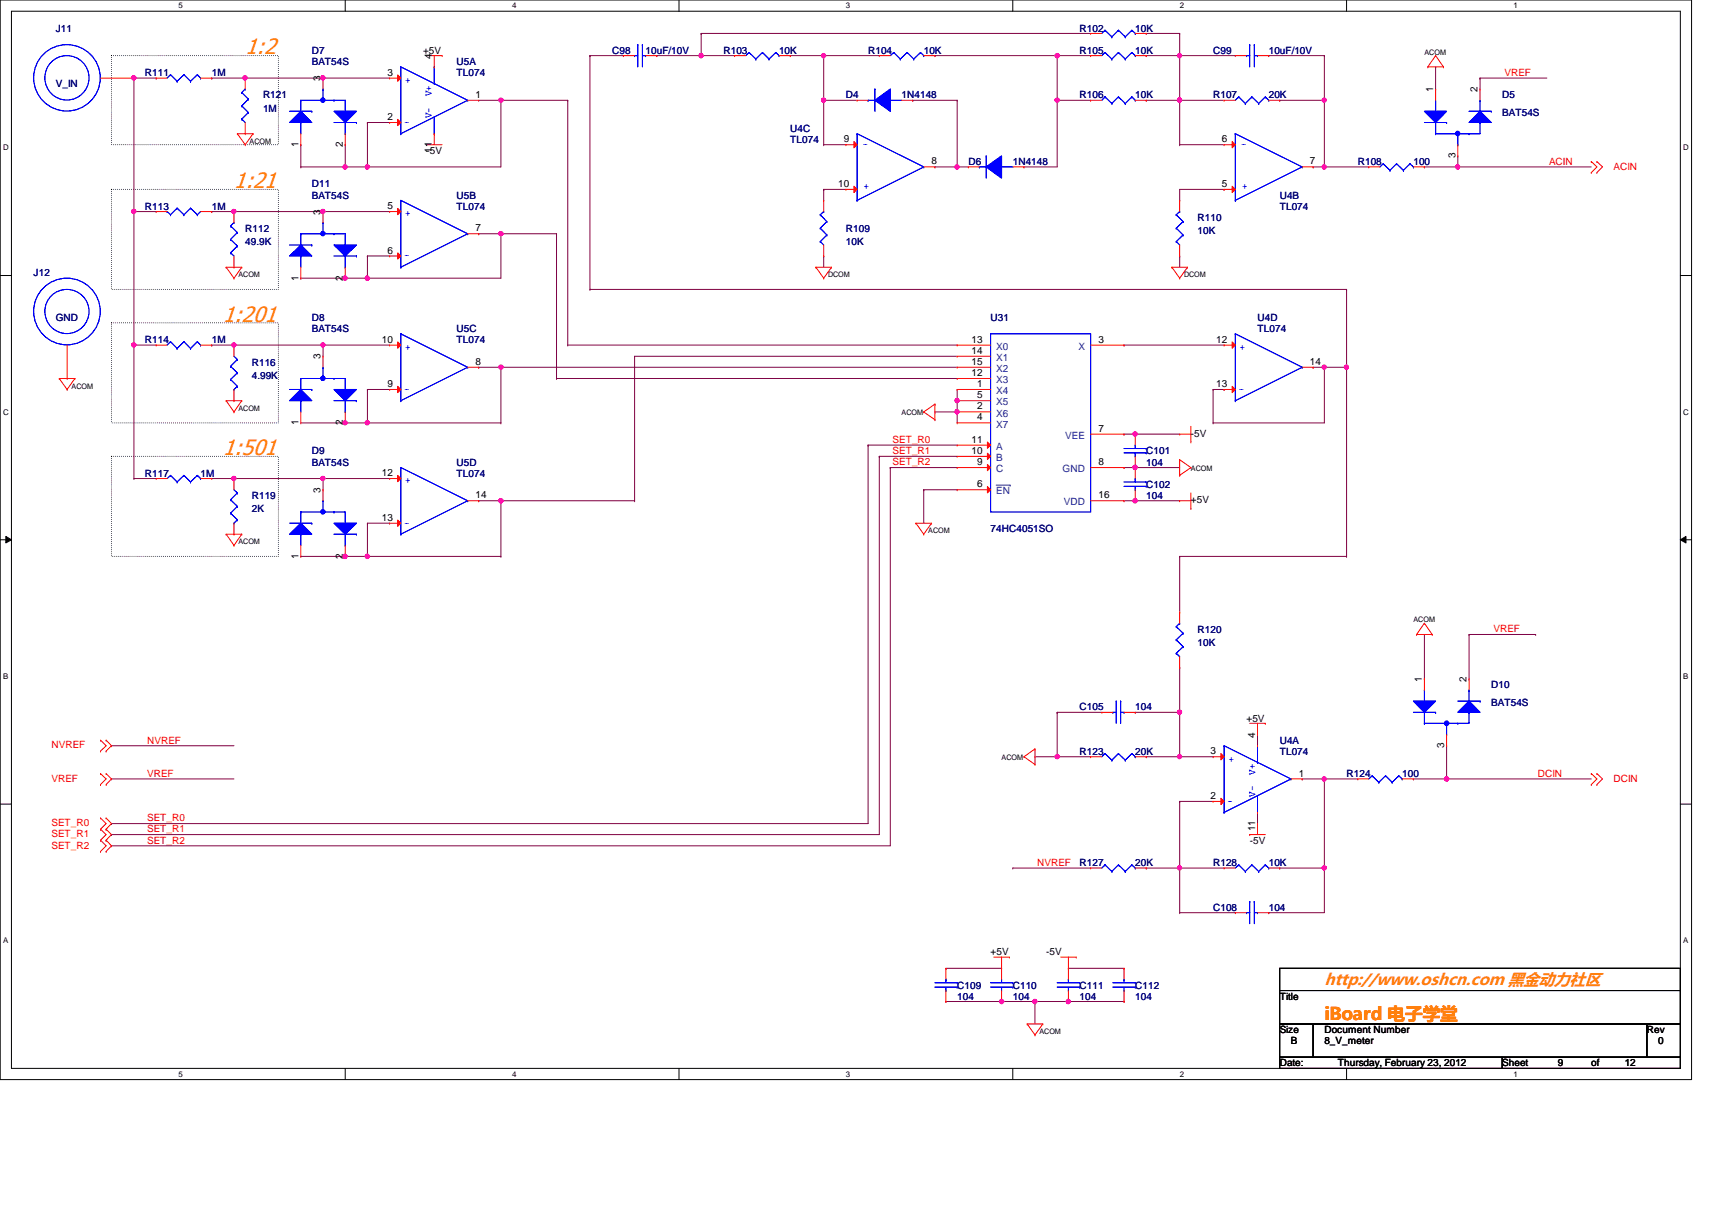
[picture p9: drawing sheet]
<svg xmlns="http://www.w3.org/2000/svg" width="297mm" height="210mm" viewBox="0 0 297 210" stroke-linecap="round" stroke-linejoin="round" font-family="sans-serif">
<defs><g id="words">
<g font-size="3.8" fill="#ff8000">
<text x="42.5" y="9.4">1:2</text>
<text x="40.6" y="32.6">1:21</text>
<text x="38.6" y="55.8">1:201</text>
<text x="38.6" y="79">1:501</text>
</g>
<text font-size="3" fill="#ff8000" x="229.8" y="177">iBoard 电子学堂</text>
<text font-size="2.8" fill="#ff8000" x="229.8" y="170.8">http://www.oshcn.com 黑金动力社区</text>
<g font-size="1.7" fill="#000080">
<text x="9.7" y="5.5">J11</text>
<text x="187.3" y="5.5">R102</text>
<text x="197" y="5.5">10K</text>
<text x="54.1" y="9.4">D7</text>
<text x="54.1" y="11.3">BAT54S</text>
<text x="79.2" y="11.3">U5A</text>
<text x="106.2" y="9.4">C98</text>
<text x="112" y="9.4">10uF/10V</text>
<text x="125.5" y="9.4">R103</text>
<text x="135.2" y="9.4">10K</text>
<text x="150.6" y="9.4">R104</text>
<text x="160.3" y="9.4">10K</text>
<text x="187.3" y="9.4">R105</text>
<text x="197" y="9.4">10K</text>
<text x="210.5" y="9.4">C99</text>
<text x="220.1" y="9.4">10uF/10V</text>
<text x="9.7" y="15.2">V_IN</text>
<text x="25.1" y="13.2">R111</text>
<text x="36.7" y="13.2">1M</text>
<text x="45.6" y="17.1">R121</text>
<text x="79.2" y="13.2">TL074</text>
<text x="146.8" y="17.1">D4</text>
<text x="156.4" y="17.1">1N4148</text>
<text x="187.3" y="17.1">R106</text>
<text x="197" y="17.1">10K</text>
<text x="210.5" y="17.1">R107</text>
<text x="220.1" y="17.1">20K</text>
<text x="260.6" y="17.1">D5</text>
<text x="45.6" y="19.4">1M</text>
<text x="137.1" y="22.9">U4C</text>
<text x="260.6" y="20.2">BAT54S</text>
<text x="137.1" y="24.8">TL074</text>
<text x="168" y="28.7">D6</text>
<text x="175.7" y="28.7">1N4148</text>
<text x="235.6" y="28.7">R108</text>
<text x="245.2" y="28.7">100</text>
<text x="54.1" y="32.5">D11</text>
<text x="54.1" y="34.5">BAT54S</text>
<text x="79.2" y="34.5">U5B</text>
<text x="222" y="34.5">U4B</text>
<text x="25.1" y="36.4">R113</text>
<text x="36.7" y="36.4">1M</text>
<text x="42.5" y="40.2">R112</text>
<text x="79.2" y="36.4">TL074</text>
<text x="146.8" y="40.2">R109</text>
<text x="207.8" y="38.3">R110</text>
<text x="207.8" y="40.6">10K</text>
<text x="222" y="36.4">TL074</text>
<text x="5.8" y="48">J12</text>
<text x="42.5" y="42.5">49.9K</text>
<text x="146.8" y="42.5">10K</text>
<text x="9.7" y="55.7">GND</text>
<text x="25.1" y="59.5">R114</text>
<text x="36.7" y="59.5">1M</text>
<text x="54.1" y="55.7">D8</text>
<text x="54.1" y="57.6">BAT54S</text>
<text x="79.2" y="57.6">U5C</text>
<text x="79.2" y="59.5">TL074</text>
<text x="171.9" y="55.7">U31</text>
<text x="218.2" y="55.7">U4D</text>
<text x="218.2" y="57.6">TL074</text>
<text x="43.7" y="63.4">R116</text>
<text x="43.7" y="65.7">4.99K</text>
<text x="25.1" y="82.7">R117</text>
<text x="34.8" y="82.7">1M</text>
<text x="54.1" y="78.8">D9</text>
<text x="54.1" y="80.8">BAT54S</text>
<text x="79.2" y="80.8">U5D</text>
<text x="79.2" y="82.7">TL074</text>
<text x="198.9" y="78.8">C101</text>
<text x="198.9" y="80.8">104</text>
<text x="43.7" y="86.6">R119</text>
<text x="43.7" y="88.9">2K</text>
<text x="198.9" y="84.6">C102</text>
<text x="198.9" y="86.6">104</text>
<text x="171.9" y="92.4">74HC4051SO</text>
<text x="207.8" y="109.7">R120</text>
<text x="207.8" y="112.1">10K</text>
<text x="258.7" y="119.4">D10</text>
<text x="187.3" y="123.2">C105</text>
<text x="197" y="123.2">104</text>
<text x="258.7" y="122.5">BAT54S</text>
<text x="187.3" y="131">R123</text>
<text x="197" y="131">20K</text>
<text x="222" y="129">U4A</text>
<text x="222" y="131">TL074</text>
<text x="233.6" y="134.8">R124</text>
<text x="243.3" y="134.8">100</text>
<text x="187.3" y="150.3">R127</text>
<text x="197" y="150.3">20K</text>
<text x="210.5" y="150.3">R128</text>
<text x="220.1" y="150.3">10K</text>
<text x="210.5" y="158">C108</text>
<text x="220.1" y="158">104</text>
<text x="166.1" y="171.5">C109</text>
<text x="166.1" y="173.4">104</text>
<text x="175.7" y="171.5">C110</text>
<text x="175.7" y="173.4">104</text>
<text x="187.3" y="171.5">C111</text>
<text x="187.3" y="173.4">104</text>
<text x="197" y="171.5">C112</text>
<text x="197" y="173.4">104</text>
</g>
<g font-size="1.7">
<text x="73.4" y="9.4">+5V</text>
<text x="74.9" y="10.2" transform="rotate(-90 74.9 10.2)">4</text>
<text x="55.6" y="14.1" transform="rotate(-90 55.6 14.1)">3</text>
<text x="67.2" y="13.1">3</text>
<text x="82.5" y="17">1</text>
<text x="248.7" y="16" transform="rotate(-90 248.7 16)">1</text>
<text x="256.4" y="16" transform="rotate(-90 256.4 16)">2</text>
<text x="67.2" y="20.8">2</text>
<text x="51.8" y="25.5" transform="rotate(-90 51.8 25.5)">1</text>
<text x="59.5" y="25.5" transform="rotate(-90 59.5 25.5)">2</text>
<text x="74" y="26.7">-5V</text>
<text x="74.9" y="26.5" transform="rotate(-90 74.9 26.5)">11</text>
<text x="146.4" y="24.7">9</text>
<text x="161.6" y="28.5">8</text>
<text x="212" y="24.7">6</text>
<text x="227.3" y="28.5">7</text>
<text x="252.5" y="27.4" transform="rotate(-90 252.5 27.4)">3</text>
<text x="145.4" y="32.4">10</text>
<text x="212" y="32.4">5</text>
<text x="55.6" y="37.3" transform="rotate(-90 55.6 37.3)">3</text>
<text x="67.2" y="36.3">5</text>
<text x="82.5" y="40.1">7</text>
<text x="67.2" y="44">6</text>
<text x="51.8" y="48.7" transform="rotate(-90 51.8 48.7)">1</text>
<text x="59.5" y="48.7" transform="rotate(-90 59.5 48.7)">2</text>
<text x="66.2" y="59.4">10</text>
<text x="168.6" y="59.4">13</text>
<text x="190.6" y="59.4">3</text>
<text x="211" y="59.4">12</text>
<text x="55.6" y="62.4" transform="rotate(-90 55.6 62.4)">3</text>
<text x="82.5" y="63.3">8</text>
<text x="168.6" y="61.4">14</text>
<text x="168.6" y="63.3">15</text>
<text x="168.6" y="65.2">12</text>
<text x="227.3" y="63.3">14</text>
<text x="67.2" y="67.1">9</text>
<text x="169.5" y="67.1">1</text>
<text x="169.5" y="69.1">5</text>
<text x="169.5" y="71">2</text>
<text x="211" y="67.1">13</text>
<text x="51.8" y="73.8" transform="rotate(-90 51.8 73.8)">1</text>
<text x="59.5" y="73.8" transform="rotate(-90 59.5 73.8)">2</text>
<text x="168.6" y="76.8">11</text>
<text x="169.5" y="72.9">4</text>
<text x="190.6" y="74.9">7</text>
<text x="206.6" y="75.7">-5V</text>
<text x="66.2" y="82.6">12</text>
<text x="168.6" y="78.7">10</text>
<text x="169.5" y="80.7">9</text>
<text x="190.6" y="80.7">8</text>
<text x="55.6" y="85.5" transform="rotate(-90 55.6 85.5)">3</text>
<text x="82.5" y="86.4">14</text>
<text x="169.5" y="84.5">6</text>
<text x="190.6" y="86.4">16</text>
<text x="206.6" y="87.3">+5V</text>
<text x="66.2" y="90.3">13</text>
<text x="51.8" y="96.9" transform="rotate(-90 51.8 96.9)">1</text>
<text x="59.5" y="96.9" transform="rotate(-90 59.5 96.9)">2</text>
<text x="246.7" y="118.4" transform="rotate(-90 246.7 118.4)">1</text>
<text x="254.5" y="118.4" transform="rotate(-90 254.5 118.4)">2</text>
<text x="216.3" y="125.2">+5V</text>
<text x="210.1" y="130.9">3</text>
<text x="217.8" y="128" transform="rotate(-90 217.8 128)">4</text>
<text x="250.6" y="129.8" transform="rotate(-90 250.6 129.8)">3</text>
<text x="225.3" y="134.7">1</text>
<text x="210.1" y="138.6">2</text>
<text x="216.8" y="146.4">-5V</text>
<text x="217.8" y="144.2" transform="rotate(-90 217.8 144.2)">11</text>
<text x="171.9" y="165.7">+5V</text>
<text x="181.5" y="165.7">-5V</text>
<text x="222" y="173.4">Title</text>
<text x="222" y="179.2">Size</text>
<text x="229.8" y="179.2">Document Number</text>
<text x="285.7" y="179.2">Rev</text>
<text x="222" y="185">Date:</text>
<text x="224" y="181.1">B</text>
<text x="229.8" y="181.1">8_V_meter</text>
<text x="232.1" y="185">Thursday, February 23, 2012</text>
<text x="260.6" y="185">Sheet</text>
<text x="270.3" y="185">9</text>
<text x="276.1" y="185">of</text>
<text x="281.9" y="185">12</text>
<text x="287.7" y="181.1">0</text>
</g>
<g font-size="1.7" fill="#00f">
<text x="70.3" y="14.4">+</text>
<text x="74.9" y="16.6" transform="rotate(-90 74.9 16.6)">V+</text>
<text x="70.1" y="21.7">-</text>
<text x="74.9" y="20.5" transform="rotate(-90 74.9 20.5)">V-</text>
<text x="150.6" y="24.6" transform="rotate(180 150.6 24.6)">-</text>
<text x="216.3" y="24.6" transform="rotate(180 216.3 24.6)">-</text>
<text x="150.8" y="32" transform="rotate(180 150.8 32)">+</text>
<text x="216.4" y="32" transform="rotate(180 216.4 32)">+</text>
<text x="70.3" y="37.5">+</text>
<text x="70.1" y="44.8">-</text>
<text x="70.3" y="60.7">+</text>
<text x="215.1" y="60.7">+</text>
<text x="70.1" y="68">-</text>
<text x="214.9" y="68">-</text>
<text x="70.3" y="83.9">+</text>
<text x="70.1" y="91.2">-</text>
<text x="213.2" y="132.1">+</text>
<text x="217.8" y="134.4" transform="rotate(-90 217.8 134.4)">V+</text>
<text x="213" y="139.4">-</text>
<text x="217.8" y="138.2" transform="rotate(-90 217.8 138.2)">V-</text>
</g>
<g font-size="1.7" fill="#f00">
<text x="261" y="13.2">VREF</text>
<text x="268.8" y="28.6">ACIN</text>
<text x="279.9" y="29.4">ACIN</text>
<text x="154.9" y="76.8">SET_R0</text>
<text x="154.9" y="80.7">SET_R2</text>
<text x="154.9" y="78.8">SET_R1</text>
<text x="259.1" y="109.7">VREF</text>
<text x="8.9" y="129.8">NVREF</text>
<text x="25.5" y="129">NVREF</text>
<text x="8.9" y="135.6">VREF</text>
<text x="25.5" y="134.7">VREF</text>
<text x="266.8" y="134.7">DCIN</text>
<text x="279.9" y="135.6">DCIN</text>
<text x="8.9" y="143.3">SET_R0</text>
<text x="25.5" y="142.5">SET_R0</text>
<text x="8.9" y="145.2">SET_R1</text>
<text x="8.9" y="147.2">SET_R2</text>
<text x="25.5" y="146.3">SET_R2</text>
<text x="25.5" y="144.4">SET_R1</text>
<text x="180" y="150.2">NVREF</text>
</g>
<g font-size="1.7" fill="#004080">
<text x="172.8" y="60.7">X0</text>
<text x="172.8" y="62.6">X1</text>
<text x="172.8" y="64.5">X2</text>
<text x="187.1" y="60.7">X</text>
<text x="172.8" y="66.5">X3</text>
<text x="172.8" y="68.4">X4</text>
<text x="172.8" y="70.3">X5</text>
<text x="172.8" y="72.3">X6</text>
<text x="172.8" y="74.2">X7</text>
<text x="184.8" y="76.1">VEE</text>
<text x="172.8" y="78">A</text>
<text x="172.8" y="80">B</text>
<text x="172.8" y="81.9">C</text>
<text x="184.4" y="81.9">GND</text>
<text x="172.8" y="85.8">EN</text>
<text x="184.6" y="87.7">VDD</text>
</g>
<g font-size="1.4">
<text x="30.9" y="1.4">5</text>
<text x="88.9" y="1.4">4</text>
<text x="146.8" y="1.4">3</text>
<text x="204.7" y="1.4">2</text>
<text x="262.6" y="1.4">1</text>
<text x=".5" y="26.1">D</text>
<text x="292.1" y="26.1">D</text>
<text x=".5" y="71.9">C</text>
<text x="292.1" y="71.9">C</text>
<text x=".5" y="117.8">B</text>
<text x="292.1" y="117.8">B</text>
<text x=".5" y="163.6">A</text>
<text x="292.1" y="163.6">A</text>
<text x="30.9" y="186.8">5</text>
<text x="88.9" y="186.8">4</text>
<text x="146.8" y="186.8">3</text>
<text x="204.7" y="186.8">2</text>
<text x="262.6" y="186.8">1</text>
</g>
<g font-size="1.3">
<text x="247.1" y="9.5">ACOM</text>
<text x="43.3" y="24.9">ACOM</text>
<text x="41.4" y="48.1">ACOM</text>
<text x="143.7" y="48.1">DCOM</text>
<text x="205.4" y="48.1">DCOM</text>
<text x="12.4" y="67.4">ACOM</text>
<text x="41.4" y="71.3">ACOM</text>
<text x="156.4" y="72.1">ACOM</text>
<text x="206.6" y="81.7">ACOM</text>
<text x="41.4" y="94.4">ACOM</text>
<text x="161" y="92.5">ACOM</text>
<text x="245.2" y="107.9">ACOM</text>
<text x="173.8" y="131.9">ACOM</text>
<text x="180.3" y="179.4">ACOM</text>
</g>
</g></defs>
<path d="M0 0h293.5v187.3h-293.5zM2 1.9h289.5v183.4h-289.5z" fill="none" stroke="#000" stroke-width=".17"/>
<g fill="#fff">
<path d="M30.9 .2h.8v1.5h-.8z"/>
<path d="M30.9 185.5h.8v1.6h-.8z"/>
</g>
<path d="M59.9 0v1.9M59.9 185.3v2" fill="none" stroke="#000" stroke-width=".17"/>
<g fill="#fff">
<path d="M88.9 .2h.7v1.5h-.7z"/>
<path d="M88.9 185.5h.7v1.6h-.7z"/>
</g>
<path d="M117.8 0v1.9M117.8 185.3v2" fill="none" stroke="#000" stroke-width=".17"/>
<g fill="#fff">
<path d="M146.8 .2h.7v1.5h-.7z"/>
<path d="M146.8 185.5h.7v1.6h-.7z"/>
</g>
<path d="M175.7 0v1.9M175.7 185.3v2" fill="none" stroke="#000" stroke-width=".17"/>
<g fill="#fff">
<path d="M204.7 .2h.7v1.5h-.7z"/>
<path d="M204.7 185.5h.7v1.6h-.7z"/>
</g>
<path d="M233.6 0v1.9M233.6 185.3v2" fill="none" stroke="#000" stroke-width=".17"/>
<g fill="#fff">
<path d="M262.6 .2h.8v1.5h-.8z"/>
<path d="M262.6 185.5h.8v1.6h-.8z"/>
<path d="M.5 24.8h1v1.6h-1z"/>
<path d="M292.1 24.8h.9v1.6h-.9z"/>
<path d="M.5 70.7h1v1.5h-1z"/>
<path d="M292.1 70.7h.9v1.5h-.9z"/>
</g>
<path d="M0 47.8h2M291.5 47.8h2" fill="none" stroke="#000" stroke-width=".17"/>
<g fill="#fff">
<path d="M.5 116.5h.9v1.6h-.9z"/>
<path d="M292.1 116.5h.8v1.6h-.8z"/>
</g>
<path d="M0 93.6h2M1 93l1 .6-1 .6zM291.5 93.6l1-.6v1.2zM291.5 93.6h2" fill="none" stroke="#000" stroke-width=".17"/>
<path d="M1 93l1 .6-1 .6zM291.5 93.6l1-.6v1.2z" fill="#000"/>
<g fill="#fff">
<path d="M.5 162.4h.9v1.5h-.9z"/>
<path d="M292.1 162.4h.8v1.5h-.8z"/>
</g>
<path d="M0 139.5h2M291.5 139.5h2" fill="none" stroke="#000" stroke-width=".17"/>
<path d="M19.3 9.7h29v15.4h-29zM19.3 32.9h29v17.3h-29zM19.3 56h29v17.4h-29zM19.3 79.2h29v17.3h-29z" fill="none" stroke="#000" stroke-width=".17" stroke-dasharray="0 .3"/>
<g fill="none" stroke="#800040" stroke-width=".17">
<path d="M150.6 77.2h.1M150.6 77.2h15.5M150.6 77.2v65.7h-131.3M152.6 79.2h.1M152.6 79.2h13.5M152.6 79.2v65.6h-133.3M154.5 81.1h.1M154.5 81.1h11.6M154.5 81.1v65.6h-135.2M160.3 85h.1M160.3 85v5.8M160.3 85h5.8"/>
<path d="M197 81.1h.1M197 81.1h7.7M19.3 146.7h.1M19.3 144.8h.1M19.3 142.9h.1"/>
</g>
<circle cx="196.9" cy="81.1" r=".38" fill="#f0f"/>
<circle cx="196.9" cy="81.1" r=".38" fill="none" stroke="#f0f" stroke-width=".17"/>
<path d="M142.9 17.4h.1M142.9 17.4v7.7M204.7 17.4h.1M204.7 17.4v7.7M142.9 32.9h.1M142.9 25.1h.1M142.9 32.9h3.9M142.9 32.9v1.9M142.9 25.1h3.9M204.7 25.1h.1M204.7 25.1h7.7" fill="none" stroke="#800040" stroke-width=".17"/>
<circle cx="204.6" cy="17.4" r=".37" fill="#f0f"/>
<circle cx="204.6" cy="17.4" r=".37" fill="none" stroke="#f0f" stroke-width=".17"/>
<path d="M121.7 9.7h.1M121.7 9.7h5.8" fill="none" stroke="#800040" stroke-width=".17"/>
<circle cx="121.6" cy="9.6" r=".38" fill="#f0f"/>
<circle cx="121.6" cy="9.6" r=".38" fill="none" stroke="#f0f" stroke-width=".17"/>
<path d="M142.9 9.7h.1M142.9 17.4h.1M142.9 9.7h9.7M142.9 17.4h5.8M142.9 9.7v7.7" fill="none" stroke="#800040" stroke-width=".17"/>
<circle cx="142.9" cy="17.4" r=".37" fill="#f0f"/>
<circle cx="142.9" cy="17.4" r=".37" fill="none" stroke="#f0f" stroke-width=".17"/>
<circle cx="142.9" cy="9.6" r=".38" fill="#f0f"/>
<circle cx="142.9" cy="9.6" r=".38" fill="none" stroke="#f0f" stroke-width=".17"/>
<path d="M166.1 17.4h.1M166.1 17.4v11.6h-3.9M162.2 29h.1" fill="none" stroke="#800040" stroke-width=".17"/>
<circle cx="166" cy="29" r=".38" fill="#f0f"/>
<circle cx="166" cy="29" r=".38" fill="none" stroke="#f0f" stroke-width=".17"/>
<path d="M158.4 17.4h.1M158.4 17.4h7.7M162.2 9.7h.1M162.2 9.7h21.2M183.4 17.4h.1M183.4 17.4v11.6M166.1 29h.1M166.1 29h1.9" fill="none" stroke="#800040" stroke-width=".17"/>
<circle cx="183.4" cy="17.4" r=".37" fill="#f0f"/>
<circle cx="183.4" cy="17.4" r=".37" fill="none" stroke="#f0f" stroke-width=".17"/>
<path d="M183.4 17.4h.1M183.4 9.7h.1M183.4 17.4h5.8M183.4 9.7v7.7M183.4 9.7h5.8M227.8 29h.1M227.8 29h2M142.9 44.4h.1M142.9 44.4v2" fill="none" stroke="#800040" stroke-width=".17"/>
<circle cx="183.4" cy="9.6" r=".38" fill="#f0f"/>
<circle cx="183.4" cy="9.6" r=".38" fill="none" stroke="#f0f" stroke-width=".17"/>
<path d="M198.9 9.7h.1M198.9 17.4h.1M198.9 9.7h5.8M198.9 17.4h13.5M204.7 17.4h.1" fill="none" stroke="#800040" stroke-width=".17"/>
<circle cx="204.6" cy="17.4" r=".37" fill="#f0f"/>
<circle cx="204.6" cy="17.4" r=".37" fill="none" stroke="#f0f" stroke-width=".17"/>
<path d="M222 17.4h.1M222 17.4h7.8M229.8 17.4h.1M229.8 17.4v11.6" fill="none" stroke="#800040" stroke-width=".17"/>
<circle cx="229.7" cy="29" r=".38" fill="#f0f"/>
<circle cx="229.7" cy="29" r=".38" fill="none" stroke="#f0f" stroke-width=".17"/>
<circle cx="229.8" cy="17.4" r=".37" fill="#f0f"/>
<circle cx="229.8" cy="17.4" r=".37" fill="none" stroke="#f0f" stroke-width=".17"/>
<path d="M204.7 9.7h.1M204.7 9.7h9.6" fill="none" stroke="#800040" stroke-width=".17"/>
<circle cx="204.6" cy="9.6" r=".38" fill="#f0f"/>
<circle cx="204.6" cy="9.6" r=".38" fill="none" stroke="#f0f" stroke-width=".17"/>
<g fill="none" stroke="#800040" stroke-width=".17">
<path d="M114 9.7h.1M121.7 5.8h.1M121.7 5.8h67.5M121.7 5.8v3.9h-7.7M137.1 9.7h.1M137.1 9.7h5.8M198.9 5.8h.1M198.9 5.8h5.8M204.7 5.8h.1M204.7 9.7h.1M204.7 5.8v11.6M220.1 9.7h.1"/>
<path d="M220.1 9.7h9.7M229.8 9.7h.1M229.8 9.7v7.7M177.7 29h.1M177.7 29h5.7M204.7 44.4h.1M204.7 44.4v2M210.5 67.6h.1M210.5 67.6v5.8M204.7 131.3h.1M204.7 131.3h5.8"/>
</g>
<circle cx="204.6" cy="131.2" r=".37" fill="#f0f"/>
<circle cx="204.6" cy="131.2" r=".37" fill="none" stroke="#f0f" stroke-width=".17"/>
<path d="M204.7 150.6h.1M204.7 150.6h7.7" fill="none" stroke="#800040" stroke-width=".17"/>
<circle cx="204.6" cy="150.6" r=".37" fill="#f0f"/>
<circle cx="204.6" cy="150.6" r=".37" fill="none" stroke="#f0f" stroke-width=".17"/>
<path d="M204.7 139h.1M204.7 139h5.8M204.7 139v11.6h-5.8M229.8 135.1h.1M229.8 135.1v15.5M198.9 150.6h.1" fill="none" stroke="#800040" stroke-width=".17"/>
<circle cx="229.7" cy="135.1" r=".38" fill="#f0f"/>
<circle cx="229.7" cy="135.1" r=".38" fill="none" stroke="#f0f" stroke-width=".17"/>
<path d="M175.7 150.6h.1M175.7 150.6h13.5M204.7 158.3h.1M204.7 150.6h.1M204.7 158.3h9.6M204.7 150.6v7.7M220.1 158.3h.1M222 150.6h.1M222 150.6h7.8M229.8 150.6h.1M229.8 150.6v7.7h-9.7" fill="none" stroke="#800040" stroke-width=".17"/>
<circle cx="229.8" cy="150.6" r=".37" fill="#f0f"/>
<circle cx="229.8" cy="150.6" r=".37" fill="none" stroke="#f0f" stroke-width=".17"/>
<path d="M183.4 131.3h.1M183.4 131.3h5.8" fill="none" stroke="#800040" stroke-width=".17"/>
<circle cx="183.4" cy="131.2" r=".37" fill="#f0f"/>
<circle cx="183.4" cy="131.2" r=".37" fill="none" stroke="#f0f" stroke-width=".17"/>
<path d="M204.7 123.6h.1M204.7 123.6v7.7" fill="none" stroke="#800040" stroke-width=".17"/>
<circle cx="204.6" cy="123.5" r=".37" fill="#f0f"/>
<circle cx="204.6" cy="123.5" r=".37" fill="none" stroke="#f0f" stroke-width=".17"/>
<g fill="none" stroke="#800040" stroke-width=".17">
<path d="M102.4 9.7h.1M102.4 9.7h5.8M102.4 9.7v40.5M102.4 50.2h.1M102.4 50.2h131.2M195 59.9h.1M195 59.9h17.4M197 75.3h.1M197 75.3h7.7M204.7 115.8h.1M204.7 115.8v7.8h-7.7M179.6 131.3h.1"/>
<path d="M183.4 123.6h.1M183.4 123.6v7.7h-3.8M183.4 123.6h7.8M197 123.6h.1M198.9 131.3h.1M198.9 131.3h5.8M225.9 135.1h.1M225.9 135.1h3.9"/>
</g>
<circle cx="196.9" cy="75.3" r=".37" fill="#f0f"/>
<circle cx="196.9" cy="75.3" r=".37" fill="none" stroke="#f0f" stroke-width=".17"/>
<path d="M197 86.9h.1M197 86.9h7.7" fill="none" stroke="#800040" stroke-width=".17"/>
<circle cx="196.9" cy="86.9" r=".38" fill="#f0f"/>
<circle cx="196.9" cy="86.9" r=".38" fill="none" stroke="#f0f" stroke-width=".17"/>
<path d="M229.8 29h.1M229.8 29h7.7M252.9 29h.1M252.9 29h23.2M195 81.1h.1M195 81.1h2M229.8 135.1h.1M229.8 135.1h5.8" fill="none" stroke="#800040" stroke-width=".17"/>
<circle cx="252.9" cy="29" r=".38" fill="#f0f"/>
<circle cx="252.9" cy="29" r=".38" fill="none" stroke="#f0f" stroke-width=".17"/>
<path d="M251 135.1h.1M251 135.1h25.1" fill="none" stroke="#800040" stroke-width=".17"/>
<circle cx="251" cy="135.1" r=".38" fill="#f0f"/>
<circle cx="251" cy="135.1" r=".38" fill="none" stroke="#f0f" stroke-width=".17"/>
<path d="M210.5 73.4h.1M229.8 63.7h.1M229.8 63.7v9.7h-19.3M245.2 135.1h.1M245.2 135.1h5.8" fill="none" stroke="#800040" stroke-width=".17"/>
<circle cx="229.8" cy="63.7" r=".37" fill="#f0f"/>
<circle cx="229.8" cy="63.7" r=".37" fill="none" stroke="#f0f" stroke-width=".17"/>
<g fill="none" stroke="#800040" stroke-width=".17">
<path d="M247.1 29h.1M247.1 29h5.8M233.6 50.2h.1M233.6 50.2v46.3M195 75.3h.1M195 75.3h2M229.8 63.7h.1M229.8 63.7h3.8M233.6 63.7h.1M195 86.9h.1M195 86.9h2M204.7 96.5h.1"/>
<path d="M204.7 96.5v9.7M204.7 96.5h28.9M233.6 96.5h.1"/>
</g>
<circle cx="233.6" cy="63.7" r=".37" fill="#f0f"/>
<circle cx="233.6" cy="63.7" r=".37" fill="none" stroke="#f0f" stroke-width=".17"/>
<g fill="none" stroke="#800040" stroke-width=".17">
<path d="M249.1 11.6h.1M249.1 11.6v3.9M256.8 13.5h.1M256.8 13.5v2M256.8 13.5h11.6M252.9 29h.1M252.9 27.1v1.9M210.5 67.6h1.9M212.4 67.6h.1M247.1 117.8h.1M247.1 110.1v7.7M254.9 110.1h.1"/>
<path d="M254.9 110.1v7.7M254.9 110.1h11.5M266.4 110.1h.1M19.3 135.1h.1M19.3 129.4h.1M19.3 135.1h21.3M19.3 129.4h21.3M218.2 129.4h.1M218.2 127.4v2M251 135.1h.1M251 129.4v5.7M218.2 140.9h.1"/>
<path d="M218.2 140.9v2M164.1 168h.1M164.1 168h9.7M173.8 173.7h.1M173.8 173.7h5.8M185.4 168h9.6M195 168h.1"/>
</g>
<circle cx="173.8" cy="173.7" r=".38" fill="#f0f"/>
<circle cx="173.8" cy="173.7" r=".38" fill="none" stroke="#f0f" stroke-width=".17"/>
<path d="M179.6 173.7h.1M179.6 173.7h5.8" fill="none" stroke="#800040" stroke-width=".17"/>
<circle cx="185.3" cy="173.7" r=".38" fill="#f0f"/>
<circle cx="185.3" cy="173.7" r=".38" fill="none" stroke="#f0f" stroke-width=".17"/>
<circle cx="179.5" cy="173.7" r=".38" fill="#f0f"/>
<circle cx="179.5" cy="173.7" r=".38" fill="none" stroke="#f0f" stroke-width=".17"/>
<path d="M36.7 36.7h.1M36.7 36.7h3.9M162.2 71.5h.1M162.2 71.5h3.9M227.8 63.7h.1M227.8 63.7h2M164.1 173.7h.1M164.1 173.7h9.7M179.6 173.7h.1M179.6 173.7v3.9M185.4 173.7h9.6M195 173.7h.1" fill="none" stroke="#800040" stroke-width=".17"/>
<circle cx="40.6" cy="36.7" r=".37" fill="#f0f"/>
<circle cx="40.6" cy="36.7" r=".37" fill="none" stroke="#f0f" stroke-width=".17"/>
<path d="M36.7 59.9h.1M36.7 59.9h3.9" fill="none" stroke="#800040" stroke-width=".17"/>
<circle cx="40.6" cy="59.8" r=".37" fill="#f0f"/>
<circle cx="40.6" cy="59.8" r=".37" fill="none" stroke="#f0f" stroke-width=".17"/>
<path d="M23.2 13.5h3.9M27.1 13.5h.1M23.2 36.7h.1M23.2 36.7v23.2M23.2 59.9h.1M23.2 59.9h3.9" fill="none" stroke="#800040" stroke-width=".17"/>
<circle cx="23.2" cy="36.7" r=".37" fill="#f0f"/>
<circle cx="23.2" cy="36.7" r=".37" fill="none" stroke="#f0f" stroke-width=".17"/>
<path d="M36.7 83h3.9M40.6 83h.1" fill="none" stroke="#800040" stroke-width=".17"/>
<circle cx="40.6" cy="83" r=".37" fill="#f0f"/>
<circle cx="40.6" cy="83" r=".37" fill="none" stroke="#f0f" stroke-width=".17"/>
<path d="M23.2 59.9h.1M23.2 59.9v23.1M23.2 83h.1M23.2 83h3.9" fill="none" stroke="#800040" stroke-width=".17"/>
<circle cx="23.2" cy="59.8" r=".37" fill="#f0f"/>
<circle cx="23.2" cy="59.8" r=".37" fill="none" stroke="#f0f" stroke-width=".17"/>
<path d="M63.8 21.3h.1M63.8 29h.1M63.8 21.3h3.8M63.8 21.3v7.7M63.8 29h23.1" fill="none" stroke="#800040" stroke-width=".17"/>
<circle cx="63.7" cy="29" r=".38" fill="#f0f"/>
<circle cx="63.7" cy="29" r=".38" fill="none" stroke="#f0f" stroke-width=".17"/>
<path d="M86.9 17.4h.1M86.9 17.4v11.6" fill="none" stroke="#800040" stroke-width=".17"/>
<circle cx="86.9" cy="17.4" r=".37" fill="#f0f"/>
<circle cx="86.9" cy="17.4" r=".37" fill="none" stroke="#f0f" stroke-width=".17"/>
<path d="M56 13.5h.1M56 13.5h11.6M83.1 17.4h3.8M86.9 17.4h.1" fill="none" stroke="#800040" stroke-width=".17"/>
<circle cx="56" cy="13.5" r=".38" fill="#f0f"/>
<circle cx="56" cy="13.5" r=".38" fill="none" stroke="#f0f" stroke-width=".17"/>
<path d="M42.5 13.5h.1M42.5 13.5h13.5" fill="none" stroke="#800040" stroke-width=".17"/>
<circle cx="42.5" cy="13.5" r=".38" fill="#f0f"/>
<circle cx="42.5" cy="13.5" r=".38" fill="none" stroke="#f0f" stroke-width=".17"/>
<path d="M56 36.7h.1M56 36.7h11.6" fill="none" stroke="#800040" stroke-width=".17"/>
<circle cx="56" cy="36.7" r=".37" fill="#f0f"/>
<circle cx="56" cy="36.7" r=".37" fill="none" stroke="#f0f" stroke-width=".17"/>
<path d="M40.6 36.7h.1M40.6 36.7h15.4M52.2 48.3h.1M52.2 48.3h7.7M86.9 40.6h.1M86.9 40.6v7.7" fill="none" stroke="#800040" stroke-width=".17"/>
<circle cx="86.9" cy="40.5" r=".37" fill="#f0f"/>
<circle cx="86.9" cy="40.5" r=".37" fill="none" stroke="#f0f" stroke-width=".17"/>
<path d="M63.8 48.3h.1M63.8 48.3h23.1" fill="none" stroke="#800040" stroke-width=".17"/>
<circle cx="63.7" cy="48.3" r=".38" fill="#f0f"/>
<circle cx="63.7" cy="48.3" r=".38" fill="none" stroke="#f0f" stroke-width=".17"/>
<path d="M23.2 13.5h.1M23.2 13.5v23.2M23.2 36.7h.1M23.2 36.7h3.9M63.8 44.4h.1M63.8 44.4v3.9M63.8 44.4h3.8M83.1 40.6h.1M83.1 40.6h3.8" fill="none" stroke="#800040" stroke-width=".17"/>
<circle cx="23.2" cy="13.5" r=".38" fill="#f0f"/>
<circle cx="23.2" cy="13.5" r=".38" fill="none" stroke="#f0f" stroke-width=".17"/>
<path d="M59.9 48.3h.1M59.9 48.3h3.9" fill="none" stroke="#800040" stroke-width=".17"/>
<circle cx="59.9" cy="48.3" r=".38" fill="#f0f"/>
<circle cx="59.9" cy="48.3" r=".38" fill="none" stroke="#f0f" stroke-width=".17"/>
<path d="M52.2 25.1h.1M52.2 25.1v3.9M59.9 25.1h.1M59.9 25.1v3.9" fill="none" stroke="#800040" stroke-width=".17"/>
<circle cx="59.9" cy="29" r=".38" fill="#f0f"/>
<circle cx="59.9" cy="29" r=".38" fill="none" stroke="#f0f" stroke-width=".17"/>
<path d="M52.2 29h.1M52.2 29h11.6M59.9 29h.1M40.6 59.9h.1M40.6 59.9h15.4M56 59.9h.1M56 59.9v1.9" fill="none" stroke="#800040" stroke-width=".17"/>
<circle cx="56" cy="59.8" r=".37" fill="#f0f"/>
<circle cx="56" cy="59.8" r=".37" fill="none" stroke="#f0f" stroke-width=".17"/>
<path d="M56 59.9h.1M56 59.9h11.6M52.2 73.4h7.7M59.9 73.4h.1" fill="none" stroke="#800040" stroke-width=".17"/>
<circle cx="59.9" cy="73.3" r=".37" fill="#f0f"/>
<circle cx="59.9" cy="73.3" r=".37" fill="none" stroke="#f0f" stroke-width=".17"/>
<path d="M59.9 73.4h3.9M63.8 73.4h.1M86.9 63.7h.1M86.9 63.7v9.7" fill="none" stroke="#800040" stroke-width=".17"/>
<circle cx="63.7" cy="73.3" r=".37" fill="#f0f"/>
<circle cx="63.7" cy="73.3" r=".37" fill="none" stroke="#f0f" stroke-width=".17"/>
<path d="M63.8 67.6h.1M63.8 73.4h.1M63.8 67.6h3.8M63.8 67.6v5.8M63.8 73.4h23.1M83.1 63.7h.1M83.1 63.7h3.8M86.9 73.4h.1M56 83h.1M56 83h11.6" fill="none" stroke="#800040" stroke-width=".17"/>
<circle cx="56" cy="83" r=".37" fill="#f0f"/>
<circle cx="56" cy="83" r=".37" fill="none" stroke="#f0f" stroke-width=".17"/>
<path d="M40.6 83h.1M40.6 83h15.4M52.2 96.5h11.6M56 83h.1M56 83v2M59.9 96.5h.1M63.8 96.5h.1" fill="none" stroke="#800040" stroke-width=".17"/>
<circle cx="59.9" cy="96.5" r=".38" fill="#f0f"/>
<circle cx="59.9" cy="96.5" r=".38" fill="none" stroke="#f0f" stroke-width=".17"/>
<path d="M86.9 86.9h.1M86.9 86.9v9.6" fill="none" stroke="#800040" stroke-width=".17"/>
<circle cx="86.9" cy="86.9" r=".38" fill="#f0f"/>
<circle cx="86.9" cy="86.9" r=".38" fill="none" stroke="#f0f" stroke-width=".17"/>
<path d="M63.8 90.8h.1M63.8 96.5h.1M63.8 90.8h3.8M63.8 90.8v5.7M83.1 86.9h.1M83.1 86.9h3.8" fill="none" stroke="#800040" stroke-width=".17"/>
<circle cx="63.7" cy="96.5" r=".38" fill="#f0f"/>
<circle cx="63.7" cy="96.5" r=".38" fill="none" stroke="#f0f" stroke-width=".17"/>
<g fill="none" stroke="#800040" stroke-width=".17">
<path d="M86.9 17.4h.1M86.9 17.4h11.6M98.5 17.4h.1M98.5 17.4v42.5M86.9 40.6h.1M86.9 40.6h9.7M96.6 40.6h.1M96.6 40.6v25.1M98.5 59.9h.1M98.5 59.9h67.6M86.9 63.7h.1M86.9 63.7h79.2"/>
<path d="M63.8 96.5h23.1M86.9 96.5h.1"/>
</g>
<circle cx="86.9" cy="63.7" r=".37" fill="#f0f"/>
<circle cx="86.9" cy="63.7" r=".37" fill="none" stroke="#f0f" stroke-width=".17"/>
<path d="M166.1 69.5h.1M166.1 67.6v1.9M86.9 86.9h.1M86.9 86.9h23.2" fill="none" stroke="#800040" stroke-width=".17"/>
<circle cx="166" cy="69.5" r=".37" fill="#f0f"/>
<circle cx="166" cy="69.5" r=".37" fill="none" stroke="#f0f" stroke-width=".17"/>
<path d="M36.7 13.5h.1M36.7 13.5h5.8M96.6 65.7h.1M96.6 65.7h69.5M110.1 61.8h.1M110.1 61.8h56M110.1 61.8v25.1M166.1 71.5h.1M166.1 69.5v3.9M110.1 86.9h.1" fill="none" stroke="#800040" stroke-width=".17"/>
<circle cx="166" cy="71.4" r=".38" fill="#f0f"/>
<circle cx="166" cy="71.4" r=".38" fill="none" stroke="#f0f" stroke-width=".17"/>
<path d="M204.7 34.8h.1M212.4 32.9h.1M212.4 32.9h-7.7v1.9" fill="none" stroke="#800040" stroke-width=".17"/>
<g fill="none" stroke="#f00" stroke-width=".17">
<path d="M74 9.7h2.7M75.3 11.6h.1M75.3 9.7v1.9M76.7 9.7h.1M247.7 11.6h.1M247.7 11.6h2.7M249.1 9.7h.1M249.1 9.7l1.3 1.9M249.1 9.7l-1.4 1.9M250.4 11.6h.1M41.2 23.2h.1M41.2 23.2l1.3 1.9"/>
<path d="M41.2 23.2h2.7M42.5 25.1h.1M43.9 23.2h.1M43.9 23.2l-1.4 1.9M74 25.1h.1M74 25.1h2.7M75.3 23.2h.1M75.3 23.2v1.9M237.5 29h.1M237.5 29h1.9M245.2 29h1.9M247.1 29h.1"/>
<path d="M276.1 29.9h.1M276.1 28h.1M276.1 28l1 1-1 .9M277.1 29.9h.1M277.1 28h.1M277.1 28l.9 1-.9 .9M39.2 46.4h.1M39.2 46.4h2.7M39.2 46.4l1.4 1.9M40.6 48.3h.1M41.9 46.4h.1M41.9 46.4l-1.3 1.9"/>
<path d="M141.6 46.4h.1M141.6 46.4l1.3 1.9M141.6 46.4h2.7M142.9 48.3h.1M144.3 46.4h.1M144.3 46.4l-1.4 1.9M203.3 46.4h.1M203.3 46.4h2.7M203.3 46.4l1.4 1.9M204.7 48.3h.1M206 46.4h.1M206 46.4l-1.3 1.9"/>
<path d="M10.3 65.7h.1M10.3 65.7l1.3 1.9M10.3 65.7h2.7M11.6 67.6h.1M13 65.7h.1M13 65.7l-1.4 1.9M39.2 69.5h.1M39.2 69.5l1.4 2M39.2 69.5h2.7M40.6 71.5h.1M41.9 69.5h.1M41.9 69.5l-1.3 2"/>
<path d="M160.3 71.5h.1M160.3 71.5l1.9 1.3M162.2 70.1h.1M162.2 72.8h.1M162.2 70.1l-1.9 1.4M162.2 70.1v2.7M204.7 79.8h.1M204.7 75.3h.1M204.7 79.8l1.9 1.3M204.7 79.8v2.7M204.7 75.3h1.9M206.6 76.7h.1"/>
<path d="M206.6 74v2.7M39.2 92.7h.1M39.2 92.7l1.4 1.9M39.2 92.7h2.7M40.6 94.6h.1M41.9 92.7h.1M41.9 92.7l-1.3 1.9M158.9 90.8h.1M158.9 90.8l1.4 1.9M158.9 90.8h2.7M160.3 92.7h.1M161.6 90.8h.1"/>
<path d="M161.6 90.8l-1.3 1.9M204.7 82.5h.1M204.7 86.9h.1M204.7 86.9h1.9M206.6 81.1h.1M206.6 88.2h.1M206.6 81.1l-1.9 1.4M206.6 85.5v2.7M204.7 115.8h.1M204.7 106.2h.1M204.7 106.2v1.9M204.7 113.9v1.9"/>
<path d="M245.8 110.1h.1M245.8 110.1h2.7M247.1 108.1h.1M247.1 108.1l1.4 2M247.1 108.1l-1.3 2M248.5 110.1h.1M17.4 134.2h.1M17.4 136.1h.1M17.4 128.4h.1M17.4 130.3h.1M17.4 134.2l1 .9-1 1M17.4 128.4l1 1-1 .9"/>
<path d="M18.4 136.1h.1M18.4 134.2h.1M18.4 130.3h.1M18.4 128.4h.1M18.4 134.2l.9 .9-.9 1M18.4 128.4l.9 1-.9 .9M177.7 131.3h.1M177.7 131.3l1.9 1.3M179.6 129.9h.1M179.6 132.6h.1M179.6 129.9l-1.9 1.4M179.6 129.9v2.7"/>
<path d="M216.8 125.5h2.7M218.2 127.4h.1M218.2 125.5v1.9M219.5 125.5h.1M276.1 136.1h.1M276.1 134.2h.1M276.1 134.2l1 .9-1 1M277.1 136.1h.1M277.1 134.2h.1M277.1 134.2l.9 .9-.9 1M17.4 141.9h.1M17.4 143.8h.1"/>
<path d="M17.4 145.8h.1M17.4 147.7h.1M17.4 141.9l1 1-1 .9M17.4 143.8l1 1-1 1M17.4 145.8l1 .9-1 1M18.4 143.8h.1M18.4 141.9h.1M18.4 145.8h.1M18.4 147.7h.1M18.4 141.9l.9 1-.9 .9M18.4 143.8l.9 1-.9 1M18.4 145.8l.9 .9-.9 1"/>
<path d="M216.8 144.8h.1M216.8 144.8h2.7M218.2 142.9h.1M218.2 142.9v1.9M172.4 166h2.7M173.8 168h.1M173.8 166v2M175.1 166h.1M178.2 177.6h.1M178.2 177.6l1.4 1.9M178.2 177.6h2.7M179.6 179.5h.1"/>
<path d="M180.9 177.6h.1M180.9 177.6l-1.3 1.9M184 166h2.7M185.4 168h.1M185.4 166v2M186.7 166h.1"/>
</g>
<path d="M222 168h69.5v3.8h-69.5zM222 171.8h69.5v5.8h-69.5zM222 177.6h5.8v5.8h-5.8zM227.8 177.6h57.9v5.8h-57.9zM285.7 177.6h5.8v5.8h-5.8zM222 183.4h38.6v1.9h-38.6zM260.6 183.4h30.9v1.9h-30.9z" fill="none" stroke="#000" stroke-width=".17"/>
<g fill="none" stroke="#00f" stroke-width=".17">
<path d="M240 28.4h.1M240 28.4l-.6 .6M240 28.4l1.2 1.1M241.2 29.5h.1M242.3 28.4h.1M242.3 28.4l-1.1 1.1M242.3 28.4l1.2 1.1M243.5 29.5h.1M244.6 28.4h.1M244.6 28.4l-1.1 1.1M244.6 28.4l.6 .6M245.2 29h.1"/>
<path d="M204.1 113.3h.1M204.1 111h.1M204.1 108.7h.1M204.1 113.3l.6 .6M204.1 111l1.2 1.2M204.1 108.7l1.2 1.2M204.7 108.1h.1M204.7 108.1l-.6 .6M205.3 112.2h.1M205.3 109.9h.1M205.3 112.2l-1.2 1.1M205.3 109.9l-1.2 1.1"/>
</g>
<path d="M52.2 19.3l1.9 2h-3.9z" fill="#00f"/>
<g fill="none" stroke="#00f" stroke-width=".17">
<path d="M50.2 19.3h3.9M52.2 19.3l1.9 2h-3.9zM52.2 17.4h.1M52.2 17.4v1.9M52.2 17.4h7.7v1.9M54.1 19.3h.1M56 17.4h.1M58 17.4h.1M59.9 19.3h.1M52.2 21.3h.1M52.2 21.3v1.9M59.9 23.2h.1"/>
<path d="M59.9 21.3v1.9"/>
</g>
<path d="M58 19.3h3.8l-1.9 2z" fill="#00f"/>
<path d="M58 19.3h3.8l-1.9 2zM58 21.3h3.8M61.8 21.3h.1" fill="none" stroke="#00f" stroke-width=".17"/>
<circle cx="56" cy="17.4" r=".37" fill="#00f"/>
<g fill="none" stroke="#00f" stroke-width=".17">
<path d="M56 15.5h.1M56 15.5v1.9"/>
<circle cx="56" cy="17.4" r=".37"/>
</g>
<path d="M52.2 19.3l1.9 2h-3.9z" fill="#00f"/>
<g fill="none" stroke="#00f" stroke-width=".17">
<path d="M50.2 19.3h3.9M52.2 19.3l1.9 2h-3.9zM52.2 17.4h.1M52.2 17.4v1.9M52.2 17.4h7.7v1.9M54.1 19.3h.1M56 17.4h.1M58 17.4h.1M59.9 19.3h.1M52.2 21.3h.1M52.2 21.3v1.9M59.9 23.2h.1"/>
<path d="M59.9 21.3v1.9"/>
</g>
<path d="M58 19.3h3.8l-1.9 2z" fill="#00f"/>
<path d="M58 19.3h3.8l-1.9 2zM58 21.3h3.8M61.8 21.3h.1" fill="none" stroke="#00f" stroke-width=".17"/>
<circle cx="56" cy="17.4" r=".37" fill="#00f"/>
<g fill="none" stroke="#00f" stroke-width=".17">
<path d="M56 15.5h.1M56 15.5v1.9M130 9.1h.1M130 9.1l-.6 .6M130 9.1l1.1 1.1M131.1 10.2h.1M132.3 9.1h.1M132.3 9.1l-1.2 1.1M132.3 9.1l1.1 1.1M133.4 10.2h.1M134.6 9.1h.1M134.6 9.1l-1.2 1.1"/>
<path d="M134.6 9.1l.6 .6M135.2 9.7h.1"/>
<circle cx="11.6" cy="13.5" r="3.8"/>
<circle cx="11.6" cy="13.5" r="5.8"/>
<circle cx="56" cy="17.4" r=".37"/>
</g>
<path d="M17.4 13.5h5.8M23.2 13.5h.1M56 13.5h.1M56 13.5v2M127.5 9.7h.1M127.5 9.7h1.9M135.2 9.7h1.9M137.1 9.7h.1M52.2 25.1h.1M52.2 23.2v1.9M59.9 25.1h.1M59.9 23.2v1.9" fill="none" stroke="#f00" stroke-width=".17"/>
<path d="M52.2 67.6l1.9 1.9h-3.9z" fill="#00f"/>
<g fill="none" stroke="#00f" stroke-width=".17">
<path d="M50.2 67.6h3.9M52.2 67.6l1.9 1.9h-3.9zM52.2 69.5h.1M52.2 65.7h.1M52.2 65.7v1.9M52.2 69.5v2M52.2 65.7h7.7v1.9M54.1 67.6h.1M56 65.7h.1M58 65.7h.1M59.9 67.6h.1M59.9 71.5h.1"/>
<path d="M59.9 69.5v2"/>
</g>
<path d="M58 67.6h3.8l-1.9 1.9z" fill="#00f"/>
<path d="M58 67.6h3.8l-1.9 1.9zM58 69.5h3.8M61.8 69.5h.1" fill="none" stroke="#00f" stroke-width=".17"/>
<circle cx="56" cy="65.6" r=".37" fill="#00f"/>
<g fill="none" stroke="#00f" stroke-width=".17">
<path d="M56 63.7h.1M56 63.7v2"/>
<circle cx="56" cy="65.6" r=".37"/>
</g>
<path d="M52.2 67.6l1.9 1.9h-3.9z" fill="#00f"/>
<g fill="none" stroke="#00f" stroke-width=".17">
<path d="M50.2 67.6h3.9M52.2 67.6l1.9 1.9h-3.9zM52.2 69.5h.1M52.2 65.7h.1M52.2 65.7v1.9M52.2 69.5v2M52.2 65.7h7.7v1.9M54.1 67.6h.1M56 65.7h.1M58 65.7h.1M59.9 67.6h.1M59.9 71.5h.1"/>
<path d="M59.9 69.5v2"/>
</g>
<path d="M58 67.6h3.8l-1.9 1.9z" fill="#00f"/>
<path d="M58 67.6h3.8l-1.9 1.9zM58 69.5h3.8M61.8 69.5h.1" fill="none" stroke="#00f" stroke-width=".17"/>
<circle cx="56" cy="65.6" r=".37" fill="#00f"/>
<g fill="none" stroke="#00f" stroke-width=".17">
<path d="M56 63.7h.1M56 63.7v2"/>
<circle cx="56" cy="65.6" r=".37"/>
</g>
<path d="M52.2 73.4h.1M52.2 71.5v1.9M56 61.8h.1M56 61.8v1.9M59.9 73.4h.1M59.9 71.5v1.9" fill="none" stroke="#f00" stroke-width=".17"/>
<path d="M171.1 29l2.7-1.9v3.8z" fill="#00f"/>
<path d="M169.9 29h.1M169.9 29h1.2M171.1 29l2.7-1.9v3.8zM171.1 27.1h.1M171.1 27.1v3.8M173.8 29h.1M173.8 29h1.9" fill="none" stroke="#00f" stroke-width=".17"/>
<path d="M171.1 29l2.7-1.9v3.8z" fill="#00f"/>
<g fill="none" stroke="#00f" stroke-width=".17">
<path d="M169.9 29h.1M169.9 29h1.2M171.1 29l2.7-1.9v3.8zM171.1 27.1h.1M171.1 27.1v3.8M173.8 29h.1M173.8 29h1.9M214.3 34.8h.1M214.3 23.2h.1M214.3 23.2l11.6 5.8M214.3 23.2v11.6M225.9 29h.1"/>
<path d="M225.9 29l-11.6 5.8M29.6 59.3h.1M29.6 59.3l-.6 .6M29.6 59.3l1.1 1.2M31.9 59.3h.1M31.9 59.3l-1.2 1.2M31.9 59.3l1.2 1.2M34.2 59.3h.1M34.2 59.3l-1.1 1.2M34.2 59.3l.6 .6M34.8 59.9h.1M30.7 60.5h.1"/>
<path d="M33.1 60.5h.1"/>
</g>
<path d="M168 29h.1M168 29h1.9M175.7 29h2M177.7 29h.1M27.1 59.9h.1M27.1 59.9h1.9M34.8 59.9h1.9M36.7 59.9h.1" fill="none" stroke="#f00" stroke-width=".17"/>
<path d="M213.8 32.3l.5 .6-.5 .5z" fill="#f00"/>
<path d="M212.4 32.9h.1M212.4 32.9h1.9M213.8 32.3l.5 .6-.5 .5z" fill="none" stroke="#f00" stroke-width=".17"/>
<path d="M213.8 24.6l.5 .5-.5 .6z" fill="#f00"/>
<path d="M212.4 25.1h.1M212.4 25.1h1.9M213.8 24.6l.5 .5-.5 .6zM225.9 29h1.9M227.8 29h.1" fill="none" stroke="#f00" stroke-width=".17"/>
<path d="M151.8 17.4l2.7-1.9v3.8z" fill="#00f"/>
<path d="M150.6 17.4h.1M150.6 17.4h1.2M151.8 17.4l2.7-1.9v3.8zM151.8 15.5h.1M151.8 15.5v3.8M154.5 17.4h.1M154.5 17.4h1.9" fill="none" stroke="#00f" stroke-width=".17"/>
<path d="M151.8 17.4l2.7-1.9v3.8z" fill="#00f"/>
<g fill="none" stroke="#00f" stroke-width=".17">
<path d="M69.6 11.6h.1M69.6 11.6l11.5 5.8M69.6 11.6v11.6M75.3 14.5h.1M75.3 11.6v2.9M81.1 17.4h.1M81.1 17.4l-11.5 5.8M150.6 17.4h.1M150.6 17.4h1.2M151.8 17.4l2.7-1.9v3.8zM151.8 15.5h.1M151.8 15.5v3.8"/>
<path d="M154.5 17.4h.1M154.5 17.4h1.9M69.6 23.2h.1M75.3 20.3h.1M75.3 20.3v2.9M142.3 39.6h.1M142.3 37.3h.1M142.3 39.6l1.2 1.2M142.3 37.3l1.2 1.1M142.9 36.7h.1M142.9 36.7l-.6 .6M143.5 38.4h.1"/>
<path d="M143.5 38.4l-1.2 1.2M142.3 41.9h.1M142.3 41.9l.6 .6M143.5 40.8h.1M143.5 40.8l-1.2 1.1M214.9 150h.1M214.9 150l-.6 .6M214.9 150l1.2 1.2M216.1 151.2h.1M217.2 150h.1M217.2 150l-1.1 1.2M217.2 150l1.2 1.2"/>
<path d="M218.4 151.2h.1M219.5 150h.1M219.5 150l-1.1 1.2M219.5 150l.6 .6M220.1 150.6h.1M183.4 171.2h3.9M183.4 170.5h3.9M185.4 169.9h.1M185.4 171.8h.1M185.4 169.9v.6M185.4 171.2v.6M187.3 171.2h.1"/>
<path d="M187.3 170.5h.1"/>
</g>
<g fill="none" stroke="#f00" stroke-width=".17">
<path d="M148.7 17.4h.1M148.7 17.4h1.9M156.4 17.4h2M158.4 17.4h.1M142.9 34.8h.1M142.9 34.8v1.9M142.9 44.4h.1M142.9 42.5v1.9M212.4 150.6h.1M212.4 150.6h1.9M220.1 150.6h1.9M222 150.6h.1"/>
<path d="M185.4 168h.1M185.4 173.7h.1M185.4 168v1.9M185.4 171.8v1.9"/>
</g>
<path d="M69 13l.6 .5-.6 .6z" fill="#f00"/>
<path d="M67.6 13.5h.1M67.6 13.5h2M69 13l.6 .5-.6 .6z" fill="none" stroke="#f00" stroke-width=".17"/>
<path d="M69 20.7l.6 .6-.6 .5z" fill="#f00"/>
<path d="M75.3 11.6h.1M81.1 17.4h2M83.1 17.4h.1M67.6 21.3h.1M67.6 21.3h2M69 20.7l.6 .6-.6 .5zM75.3 23.2h.1" fill="none" stroke="#f00" stroke-width=".17"/>
<path d="M247.1 19.3h3.9l-1.9 2z" fill="#00f"/>
<g fill="none" stroke="#00f" stroke-width=".17">
<path d="M247.1 19.3h3.9l-1.9 2zM249.1 19.3h.1M249.1 17.4v1.9M256.8 17.4h.1M256.8 17.4v1.9M247.1 21.3h3.9M249.1 23.2h.1M249.1 21.3v1.9M251 21.3h.1M252.9 23.2h.1M254.9 23.2h.1M256.8 21.3h.1"/>
<path d="M256.8 21.3v1.9h-7.7"/>
</g>
<path d="M256.8 19.3l1.9 2h-3.8z" fill="#00f"/>
<path d="M254.9 19.3h3.8M256.8 19.3l1.9 2h-3.8zM258.7 19.3h.1" fill="none" stroke="#00f" stroke-width=".17"/>
<circle cx="252.9" cy="23.2" r=".38" fill="#00f"/>
<g fill="none" stroke="#00f" stroke-width=".17">
<path d="M252.9 25.1h.1M252.9 23.2v1.9"/>
<circle cx="252.9" cy="23.2" r=".38"/>
</g>
<path d="M247.1 19.3h3.9l-1.9 2z" fill="#00f"/>
<g fill="none" stroke="#00f" stroke-width=".17">
<path d="M247.1 19.3h3.9l-1.9 2zM249.1 19.3h.1M249.1 17.4v1.9M256.8 17.4h.1M256.8 17.4v1.9M247.1 21.3h3.9M249.1 23.2h.1M249.1 21.3v1.9M251 21.3h.1M252.9 23.2h.1M254.9 23.2h.1M256.8 21.3h.1"/>
<path d="M256.8 21.3v1.9h-7.7"/>
</g>
<path d="M256.8 19.3l1.9 2h-3.8z" fill="#00f"/>
<path d="M254.9 19.3h3.8M256.8 19.3l1.9 2h-3.8zM258.7 19.3h.1" fill="none" stroke="#00f" stroke-width=".17"/>
<circle cx="252.9" cy="23.2" r=".38" fill="#00f"/>
<g fill="none" stroke="#00f" stroke-width=".17">
<path d="M252.9 25.1h.1M252.9 23.2v1.9M69.6 57.9h.1M69.6 57.9l11.5 5.8M69.6 57.9v11.6M69.6 69.5h.1M81.1 63.7h.1M81.1 63.7l-11.5 5.8"/>
<circle cx="252.9" cy="23.2" r=".38"/>
</g>
<path d="M249.1 15.5h.1M249.1 15.5v1.9M256.8 15.5h.1M256.8 15.5v1.9M252.9 27.1h.1M252.9 25.1v2" fill="none" stroke="#f00" stroke-width=".17"/>
<path d="M69 59.3l.6 .6-.6 .5z" fill="#f00"/>
<path d="M67.6 59.9h.1M67.6 59.9h2M69 59.3l.6 .6-.6 .5z" fill="none" stroke="#f00" stroke-width=".17"/>
<path d="M69 67l.6 .6-.6 .5z" fill="#f00"/>
<g fill="none" stroke="#f00" stroke-width=".17">
<path d="M27.1 13.5h.1M27.1 13.5h1.9M34.8 13.5h1.9M36.7 13.5h.1M189.2 5.8h.1M189.2 5.8h2M197 5.8h1.9M198.9 5.8h.1M27.1 36.7h.1M27.1 36.7h1.9M34.8 36.7h1.9M36.7 36.7h.1"/>
<path d="M67.6 67.6h.1M67.6 67.6h2M69 67l.6 .6-.6 .5zM81.1 63.7h2M83.1 63.7h.1M235.6 135.1h.1M235.6 135.1h1.9M243.3 135.1h1.9M245.2 135.1h.1"/>
</g>
<g fill="none" stroke="#00f" stroke-width=".17">
<path d="M29.6 13h.1M29.6 13l-.6 .5M29.6 13l1.1 1.1M30.7 14.1h.1M31.9 13h.1M31.9 13l-1.2 1.1M31.9 13l1.2 1.1M33.1 14.1h.1M34.2 13h.1M34.2 13l-1.1 1.1M34.2 13l.6 .5M34.8 13.5h.1"/>
<path d="M191.7 5.2h.1M191.7 5.2l-.5 .6M191.7 5.2l1.2 1.2M192.9 6.4h.1M194.1 5.2h.1M194.1 5.2l-1.2 1.2M194.1 5.2l1.1 1.2M195.2 6.4h.1M196.4 5.2h.1M196.4 5.2l-1.2 1.2M196.4 5.2l.6 .6M197 5.8h.1"/>
<path d="M29 36.7h.1M29 36.7l.6 .6M29.6 37.3h.1M30.7 36.1h.1M30.7 36.1l1.2 1.2M30.7 36.1l-1.1 1.2M31.9 37.3h.1M33.1 36.1h.1M33.1 36.1l1.1 1.2M33.1 36.1l-1.2 1.2M34.2 37.3h.1M34.8 36.7l-.6 .6"/>
<path d="M238.1 134.6h.1M238.1 134.6l-.6 .5M238.1 134.6l1.1 1.1M239.2 135.7h.1M240.4 134.6h.1M240.4 134.6l-1.2 1.1M240.4 134.6l1.2 1.1M241.6 135.7h.1M242.7 134.6h.1M242.7 134.6l-1.1 1.1M242.7 134.6l.6 .5M243.3 135.1h.1"/>
</g>
<path d="M245.2 121.6h3.9l-2 2z" fill="#00f"/>
<g fill="none" stroke="#00f" stroke-width=".17">
<path d="M247.1 119.7v1.9M254.9 119.7h.1M254.9 119.7v1.9M245.2 121.6h3.9l-2 2zM245.2 123.6h3.9M247.1 121.6h.1M247.1 125.5h.1M247.1 123.6v1.9M249.1 123.6h.1M251 125.5h.1M252.9 125.5h.1M254.9 123.6h.1"/>
<path d="M254.9 123.6v1.9h-7.8"/>
</g>
<path d="M252.9 123.6l2-2 1.9 2z" fill="#00f"/>
<path d="M252.9 123.6l2-2 1.9 2zM252.9 121.6h3.9M256.8 121.6h.1" fill="none" stroke="#00f" stroke-width=".17"/>
<circle cx="251" cy="125.5" r=".38" fill="#00f"/>
<g fill="none" stroke="#00f" stroke-width=".17">
<path d="M251 127.4h.1M251 125.5v1.9"/>
<circle cx="251" cy="125.5" r=".38"/>
</g>
<path d="M245.2 121.6h3.9l-2 2z" fill="#00f"/>
<g fill="none" stroke="#00f" stroke-width=".17">
<path d="M247.1 119.7v1.9M254.9 119.7h.1M254.9 119.7v1.9M245.2 121.6h3.9l-2 2zM245.2 123.6h3.9M247.1 121.6h.1M247.1 125.5h.1M247.1 123.6v1.9M249.1 123.6h.1M251 125.5h.1M252.9 125.5h.1M254.9 123.6h.1"/>
<path d="M254.9 123.6v1.9h-7.8"/>
</g>
<path d="M252.9 123.6l2-2 1.9 2z" fill="#00f"/>
<path d="M252.9 123.6l2-2 1.9 2zM252.9 121.6h3.9M256.8 121.6h.1" fill="none" stroke="#00f" stroke-width=".17"/>
<circle cx="251" cy="125.5" r=".38" fill="#00f"/>
<g fill="none" stroke="#00f" stroke-width=".17">
<path d="M251 127.4h.1M251 125.5v1.9"/>
<circle cx="251" cy="125.5" r=".38"/>
</g>
<path d="M247.1 117.8h.1M247.1 117.8v1.9M254.9 117.8h.1M254.9 117.8v1.9M251 129.4h.1M251 127.4v2" fill="none" stroke="#f00" stroke-width=".17"/>
<path d="M50.2 92.7l2-1.9 1.9 1.9z" fill="#00f"/>
<g fill="none" stroke="#00f" stroke-width=".17">
<path d="M50.2 92.7l2-1.9 1.9 1.9zM50.2 90.8h3.9M52.2 92.7h.1M52.2 88.8h.1M52.2 88.8v2M52.2 92.7v1.9M52.2 88.8h7.7v2M54.1 90.8h.1M56 88.8h.1M58 88.8h.1M59.9 90.8h.1M59.9 94.6h.1"/>
<path d="M59.9 92.7v1.9"/>
</g>
<path d="M58 90.8h3.8l-1.9 1.9z" fill="#00f"/>
<path d="M58 90.8h3.8l-1.9 1.9zM58 92.7h3.8M61.8 92.7h.1" fill="none" stroke="#00f" stroke-width=".17"/>
<circle cx="56" cy="88.8" r=".37" fill="#00f"/>
<g fill="none" stroke="#00f" stroke-width=".17">
<path d="M56 86.9h.1M56 86.9v1.9"/>
<circle cx="56" cy="88.8" r=".37"/>
</g>
<path d="M50.2 92.7l2-1.9 1.9 1.9z" fill="#00f"/>
<g fill="none" stroke="#00f" stroke-width=".17">
<path d="M50.2 92.7l2-1.9 1.9 1.9zM50.2 90.8h3.9M52.2 92.7h.1M52.2 88.8h.1M52.2 88.8v2M52.2 92.7v1.9M52.2 88.8h7.7v2M54.1 90.8h.1M56 88.8h.1M58 88.8h.1M59.9 90.8h.1M59.9 94.6h.1"/>
<path d="M59.9 92.7v1.9"/>
</g>
<path d="M58 90.8h3.8l-1.9 1.9z" fill="#00f"/>
<path d="M58 90.8h3.8l-1.9 1.9zM58 92.7h3.8M61.8 92.7h.1" fill="none" stroke="#00f" stroke-width=".17"/>
<circle cx="56" cy="88.8" r=".37" fill="#00f"/>
<g fill="none" stroke="#00f" stroke-width=".17">
<path d="M41.9 18.4h.1M41.9 16h.1M41.9 18.4l1.2 1.1M41.9 16l1.2 1.2M42.5 15.5h.1M42.5 15.5l-.6 .5M43.1 19.5h.1M43.1 17.2h.1M43.1 19.5l-1.2 1.2M43.1 17.2l-1.2 1.2M110.1 9.7h.1M110.1 9.7h.6"/>
<path d="M110.7 7.7h.1M110.7 7.7v3.9M111.5 7.7h.1M111.5 9.7h.5M111.5 7.7v3.9M112 9.7h.1M191.7 16.8h.1M191.7 16.8l-.5 .6M191.7 16.8l1.2 1.1M192.9 17.9h.1M194.1 16.8h.1M194.1 16.8l-1.2 1.1"/>
<path d="M194.1 16.8l1.1 1.1M195.2 17.9h.1M196.4 16.8h.1M196.4 16.8l-1.2 1.1M196.4 16.8l.6 .6M197 17.4h.1M214.9 16.8h.1M214.9 16.8l-.6 .6M214.9 16.8l1.2 1.1M216.1 17.9h.1M216.3 9.7h.1M216.3 9.7h.5"/>
<path d="M216.8 7.7h.1M216.8 7.7v3.9M217.2 16.8h.1M217.2 16.8l-1.1 1.1M217.2 16.8l1.2 1.1M217.6 7.7h.1M217.6 7.7v3.9M217.6 9.7h.6M218.2 9.7h.1M218.4 17.9h.1M219.5 16.8h.1M219.5 16.8l-1.1 1.1"/>
<path d="M219.5 16.8l.6 .6M220.1 17.4h.1M41.9 20.7h.1M41.9 20.7l.6 .6M171.9 57.9h17.3v30.9h-17.3zM40 63.5h.1M40 65.8h.1M40 63.5l1.2 1.2M40 65.8l1.2 1.2M40.6 67.6h.1M40.6 61.8l.6 .6M41.2 62.4h.1"/>
<path d="M41.2 64.7h.1M41.2 67h.1M41.2 62.4l-1.2 1.1M41.2 64.7l-1.2 1.1M41.2 67l-.6 .6M195 78.6h3.9M195 77.8h3.9M197 77.2h.1M197 79.2h.1M197 77.2v.6M197 78.6v.6M198.9 78.6h.1"/>
<path d="M198.9 77.8h.1M29.6 82.5h.1M29.6 82.5l-.6 .5M29.6 82.5l1.1 1.1M30.7 83.6h.1M31.9 82.5h.1M31.9 82.5l-1.2 1.1M31.9 82.5l1.2 1.1M33.1 83.6h.1M34.2 82.5h.1M34.2 82.5l-1.1 1.1M34.2 82.5l.6 .5"/>
<path d="M34.8 83h.1M40 86.7h.1M40 89h.1M40 86.7l1.2 1.1M40 89l1.2 1.2M40.6 90.8h.1M40.6 85l.6 .5M41.2 85.5h.1M41.2 87.8h.1M41.2 90.2h.1M41.2 85.5l-1.2 1.2M41.2 87.8l-1.2 1.2"/>
<path d="M41.2 90.2l-.6 .6M56 86.9h.1M56 86.9v1.9M195 84.4h3.9M195 83.6h3.9M197 83h.1M197 85h.1M197 83v.6M197 84.4v.6M198.9 84.4h.1M198.9 83.6h.1M191.7 130.7h.1"/>
<path d="M191.7 130.7l-.5 .6M191.7 130.7l1.2 1.2M192.9 131.9h.1M193.1 123.6h.1M193.1 123.6h.6M193.7 121.6h.1M193.7 121.6v3.9M194.1 130.7h.1M194.1 130.7l-1.2 1.2M194.1 130.7l1.1 1.2M194.4 121.6h.1M194.4 121.6v3.9"/>
<path d="M194.4 123.6h.6M195 123.6h.1M195.2 131.9h.1M196.4 130.7h.1M196.4 130.7l-1.2 1.2M196.4 130.7l.6 .6M197 131.3h.1M191.7 150h.1M191.7 150l-.5 .6M191.7 150l1.2 1.2M192.9 151.2h.1M194.1 150h.1"/>
<path d="M194.1 150l-1.2 1.2M194.1 150l1.1 1.2M195.2 151.2h.1M196.4 150h.1M196.4 150l-1.2 1.2M196.4 150l.6 .6M197 150.6h.1M162.2 171.2h3.9M162.2 170.5h3.9M164.1 169.9h.1M164.1 171.8h.1M164.1 169.9v.6"/>
<path d="M164.1 171.2v.6M166.1 171.2h.1M166.1 170.5h.1M171.9 171.2h3.8M171.9 170.5h3.8M173.8 169.9h.1M173.8 171.8h.1M173.8 169.9v.6M173.8 171.2v.6M175.7 171.2h.1M175.7 170.5h.1"/>
<circle cx="56" cy="88.8" r=".37"/>
</g>
<g fill="none" stroke="#f00" stroke-width=".17">
<path d="M42.5 13.5h.1M42.5 13.5v2M108.2 9.7h.1M108.2 9.7h1.9M112 9.7h2M114 9.7h.1M189.2 17.4h.1M189.2 17.4h2M197 17.4h1.9M198.9 17.4h.1M212.4 17.4h.1M212.4 17.4h1.9"/>
<path d="M214.3 9.7h.1M214.3 9.7h2M218.2 9.7h1.9M220.1 9.7h.1M220.1 17.4h1.9M222 17.4h.1M42.5 23.2h.1M42.5 21.3v1.9M40.6 59.9h.1M40.6 59.9v1.9M40.6 69.5h.1M40.6 67.6v1.9"/>
<path d="M197 75.3h.1M197 75.3v1.9M197 79.2v3.8M27.1 83h.1M27.1 83h1.9M34.8 83h1.9M36.7 83h.1M40.6 83h.1M40.6 92.7h.1M40.6 83v2M40.6 90.8v1.9M52.2 96.5h.1"/>
<path d="M52.2 94.6v1.9M56 85h.1M56 85v1.9M59.9 96.5h.1M59.9 94.6v1.9M197 81.1h.1M197 86.9h.1M197 85v1.9M189.2 131.3h.1M189.2 131.3h2M191.2 123.6h.1M191.2 123.6h1.9"/>
<path d="M195 123.6h2M197 123.6h.1M197 131.3h1.9M198.9 131.3h.1M189.2 150.6h.1M189.2 150.6h2M197 150.6h1.9M198.9 150.6h.1M164.1 168h.1M164.1 173.7h.1M164.1 168v1.9M164.1 171.8v1.9"/>
<path d="M173.8 168h.1M173.8 173.7h.1M173.8 168v1.9M173.8 171.8v1.9"/>
</g>
<path d="M171.3 84.4l.6 .6-.6 .5z" fill="#f00"/>
<path d="M166.1 85h.1M166.1 85h5.8M171.3 84.4l.6 .6-.6 .5zM189.2 81.1h5.8M195 81.1h.1" fill="none" stroke="#f00" stroke-width=".17"/>
<path d="M172.8 84.2h2.5M175.3 84.2h.1" fill="none" stroke="#004080" stroke-width=".17"/>
<path d="M171.3 76.7l.6 .5-.6 .6z" fill="#f00"/>
<path d="M166.1 77.2h.1M166.1 77.2h5.8M171.3 76.7l.6 .5-.6 .6z" fill="none" stroke="#f00" stroke-width=".17"/>
<path d="M171.3 78.6l.6 .6-.6 .5z" fill="#f00"/>
<path d="M166.1 79.2h.1M166.1 79.2h5.8M171.3 78.6l.6 .6-.6 .5z" fill="none" stroke="#f00" stroke-width=".17"/>
<path d="M171.3 80.6l.6 .5-.6 .6z" fill="#f00"/>
<g fill="none" stroke="#f00" stroke-width=".17">
<path d="M166.1 59.9h.1M166.1 59.9h5.8M189.2 59.9h5.8M195 59.9h.1M166.1 61.8h.1M166.1 63.7h.1M166.1 65.7h.1M166.1 67.6h.1M166.1 69.5h.1M166.1 71.5h.1M166.1 73.4h.1M166.1 61.8h5.8"/>
<path d="M166.1 63.7h5.8M166.1 65.7h5.8M166.1 67.6h5.8M166.1 69.5h5.8M166.1 71.5h5.8M166.1 73.4h5.8M189.2 75.3h5.8M195 75.3h.1M166.1 81.1h.1M166.1 81.1h5.8M171.3 80.6l.6 .5-.6 .6zM189.2 86.9h5.8"/>
<path d="M195 86.9h.1"/>
</g>
<path d="M148.7 34.8h.1M148.7 23.2h.1M148.7 23.2l11.6 5.8M148.7 23.2v11.6M160.3 29h.1M160.3 29l-11.6 5.8" fill="none" stroke="#00f" stroke-width=".17"/>
<path d="M148.2 32.3l.5 .6-.5 .5z" fill="#f00"/>
<path d="M146.8 32.9h.1M146.8 32.9h1.9M148.2 32.3l.5 .6-.5 .5z" fill="none" stroke="#f00" stroke-width=".17"/>
<path d="M148.2 24.6l.5 .5-.5 .6z" fill="#f00"/>
<path d="M146.8 25.1h.1M146.8 25.1h1.9M148.2 24.6l.5 .5-.5 .6zM160.3 29h1.9M162.2 29h.1" fill="none" stroke="#f00" stroke-width=".17"/>
<path d="M212.4 129.4h.1M212.4 129.4l11.6 5.7M212.4 129.4v11.5M218.2 138h.1M218.2 132.2h.1M218.2 129.4v2.8M218.2 138v2.9M224 135.1h.1M224 135.1l-11.6 5.8M212.4 140.9h.1" fill="none" stroke="#00f" stroke-width=".17"/>
<path d="M211.8 130.7l.6 .6-.6 .5z" fill="#f00"/>
<path d="M210.5 131.3h.1M210.5 131.3h1.9M211.8 130.7l.6 .6-.6 .5z" fill="none" stroke="#f00" stroke-width=".17"/>
<path d="M211.8 138.5l.6 .5-.6 .6z" fill="#f00"/>
<path d="M152.6 9.7h.1M152.6 9.7h1.9M160.3 9.7h1.9M162.2 9.7h.1M210.5 139h.1M210.5 139h1.9M211.8 138.5l.6 .5-.6 .6zM218.2 129.4h.1M224 135.1h1.9M225.9 135.1h.1M218.2 140.9h.1" fill="none" stroke="#f00" stroke-width=".17"/>
<g fill="none" stroke="#00f" stroke-width=".17">
<path d="M155.1 9.1h.1M155.1 9.1l-.6 .6M155.1 9.1l1.1 1.1M156.2 10.2h.1M157.4 9.1h.1M157.4 9.1l-1.2 1.1M157.4 9.1l1.1 1.1M158.5 10.2h.1M159.7 9.1h.1M159.7 9.1l-1.2 1.1M159.7 9.1l.6 .6M160.3 9.7h.1"/>
<path d="M214.3 57.9h.1M214.3 57.9l11.6 5.8M214.3 57.9v11.6M214.3 69.5h.1M225.9 63.7h.1M225.9 63.7l-11.6 5.8"/>
</g>
<path d="M213.8 59.3l.5 .6-.5 .5z" fill="#f00"/>
<path d="M212.4 59.9h.1M212.4 59.9h1.9M213.8 59.3l.5 .6-.5 .5z" fill="none" stroke="#f00" stroke-width=".17"/>
<path d="M213.8 67l.5 .6-.5 .5z" fill="#f00"/>
<path d="M212.4 67.6h.1M212.4 67.6h1.9M213.8 67l.5 .6-.5 .5zM225.9 63.7h1.9M227.8 63.7h.1M214.3 158.3h.1M214.3 158.3h2M218.2 158.3h1.9M220.1 158.3h.1" fill="none" stroke="#f00" stroke-width=".17"/>
<g fill="none" stroke="#00f" stroke-width=".17">
<path d="M69.6 34.8h.1M69.6 34.8l11.5 5.8M69.6 34.8v11.6M69.6 46.4h.1M81.1 40.6h.1M81.1 40.6l-11.5 5.8M216.3 158.3h.1M216.3 158.3h.5M216.8 156.4h.1M216.8 156.4v3.8M217.6 156.4h.1M217.6 156.4v3.8"/>
<path d="M217.6 158.3h.6M218.2 158.3h.1"/>
</g>
<path d="M69 36.2l.6 .5-.6 .6z" fill="#f00"/>
<path d="M67.6 36.7h.1M67.6 36.7h2M69 36.2l.6 .5-.6 .6z" fill="none" stroke="#f00" stroke-width=".17"/>
<path d="M69 43.9l.6 .5-.6 .6z" fill="#f00"/>
<path d="M11.6 59.9v5.8M67.6 44.4h.1M67.6 44.4h2M69 43.9l.6 .5-.6 .6zM81.1 40.6h2M83.1 40.6h.1M11.6 65.7h.1" fill="none" stroke="#f00" stroke-width=".17"/>
<g fill="none" stroke="#00f" stroke-width=".17">
<circle cx="11.6" cy="54" r="3.8"/>
<circle cx="11.6" cy="54" r="5.8"/>
</g>
<path d="M50.2 44.4l2-1.9 1.9 1.9z" fill="#00f"/>
<g fill="none" stroke="#00f" stroke-width=".17">
<path d="M50.2 44.4l2-1.9 1.9 1.9zM50.2 42.5h3.9M52.2 44.4h.1M52.2 40.6h.1M52.2 40.6v1.9M52.2 44.4v2M52.2 40.6h7.7v1.9M54.1 42.5h.1M56 40.6h.1M58 40.6h.1M59.9 42.5h.1M59.9 46.4h.1"/>
<path d="M59.9 44.4v2"/>
</g>
<path d="M58 42.5h3.8l-1.9 1.9z" fill="#00f"/>
<path d="M58 42.5h3.8l-1.9 1.9zM58 44.4h3.8M61.8 44.4h.1" fill="none" stroke="#00f" stroke-width=".17"/>
<circle cx="56" cy="40.5" r=".37" fill="#00f"/>
<g fill="none" stroke="#00f" stroke-width=".17">
<path d="M56 38.6h.1M56 38.6v2"/>
<circle cx="56" cy="40.5" r=".37"/>
</g>
<path d="M50.2 44.4l2-1.9 1.9 1.9z" fill="#00f"/>
<g fill="none" stroke="#00f" stroke-width=".17">
<path d="M50.2 44.4l2-1.9 1.9 1.9zM50.2 42.5h3.9M52.2 44.4h.1M52.2 40.6h.1M52.2 40.6v1.9M52.2 44.4v2M52.2 40.6h7.7v1.9M54.1 42.5h.1M56 40.6h.1M58 40.6h.1M59.9 42.5h.1M59.9 46.4h.1"/>
<path d="M59.9 44.4v2"/>
</g>
<path d="M58 42.5h3.8l-1.9 1.9z" fill="#00f"/>
<path d="M58 42.5h3.8l-1.9 1.9zM58 44.4h3.8M61.8 44.4h.1" fill="none" stroke="#00f" stroke-width=".17"/>
<circle cx="56" cy="40.5" r=".37" fill="#00f"/>
<g fill="none" stroke="#00f" stroke-width=".17">
<path d="M40 39.2h.1M40 39.2l1.2 1.1M40.6 38.6h.1M40.6 38.6l-.6 .6M56 38.6h.1M56 38.6v2M40 43.9h.1M40 41.5h.1M40 43.9l.6 .5M40 41.5l1.2 1.2M41.2 42.7h.1M41.2 40.3h.1"/>
<path d="M41.2 42.7l-1.2 1.2M41.2 40.3l-1.2 1.2M69.6 81.1h.1M69.6 92.7h.1M69.6 81.1l11.5 5.8M69.6 81.1v11.6M81.1 86.9h.1M81.1 86.9l-11.5 5.8"/>
<circle cx="56" cy="40.5" r=".37"/>
</g>
<path d="M40.6 36.7h.1M40.6 36.7v1.9M56 36.7h.1M56 36.7v1.9M40.6 46.4h.1M40.6 44.4v2M52.2 48.3h.1M52.2 46.4v1.9M59.9 48.3h.1M59.9 46.4v1.9" fill="none" stroke="#f00" stroke-width=".17"/>
<path d="M69 82.5l.6 .5-.6 .6z" fill="#f00"/>
<path d="M67.6 83h.1M67.6 83h2M69 82.5l.6 .5-.6 .6z" fill="none" stroke="#f00" stroke-width=".17"/>
<path d="M69 90.2l.6 .6-.6 .5z" fill="#f00"/>
<g fill="none" stroke="#f00" stroke-width=".17">
<path d="M189.2 9.7h.1M189.2 9.7h2M197 9.7h1.9M198.9 9.7h.1M204.7 34.8h.1M204.7 34.8v1.9M204.7 44.4h.1M204.7 42.5v1.9M67.6 90.8h.1M67.6 90.8h2M69 90.2l.6 .6-.6 .5zM81.1 86.9h2"/>
<path d="M83.1 86.9h.1M195 168h.1M195 173.7h.1M195 168v1.9M195 171.8v1.9"/>
</g>
<g fill="none" stroke="#00f" stroke-width=".17">
<path d="M191.7 9.1h.1M191.7 9.1l-.5 .6M191.7 9.1l1.2 1.1M192.9 10.2h.1M194.1 9.1h.1M194.1 9.1l-1.2 1.1M194.1 9.1l1.1 1.1M195.2 10.2h.1M196.4 9.1h.1M196.4 9.1l-1.2 1.1M196.4 9.1l.6 .6M197 9.7h.1"/>
<path d="M204.1 39.6h.1M204.1 37.3h.1M204.1 39.6l1.2 1.2M204.1 37.3l1.2 1.1M204.7 36.7h.1M204.7 36.7l-.6 .6M205.3 38.4h.1M205.3 38.4l-1.2 1.2M204.1 41.9h.1M204.1 41.9l.6 .6M205.3 40.8h.1M205.3 40.8l-1.2 1.1"/>
<path d="M193.1 171.2h3.9M193.1 170.5h3.9M195 169.9h.1M195 171.8h.1M195 169.9v.6M195 171.2v.6M197 171.2h.1M197 170.5h.1"/>
</g>
<circle cx="196.9" cy="81.1" r=".38" fill="#f0f"/>
<circle cx="196.9" cy="81.1" r=".38" fill="none" stroke="#f0f" stroke-width=".17"/>
<circle cx="204.6" cy="17.4" r=".37" fill="#f0f"/>
<circle cx="204.6" cy="17.4" r=".37" fill="none" stroke="#f0f" stroke-width=".17"/>
<circle cx="121.6" cy="9.6" r=".38" fill="#f0f"/>
<circle cx="121.6" cy="9.6" r=".38" fill="none" stroke="#f0f" stroke-width=".17"/>
<circle cx="142.9" cy="17.4" r=".37" fill="#f0f"/>
<circle cx="142.9" cy="17.4" r=".37" fill="none" stroke="#f0f" stroke-width=".17"/>
<circle cx="142.9" cy="9.6" r=".38" fill="#f0f"/>
<circle cx="142.9" cy="9.6" r=".38" fill="none" stroke="#f0f" stroke-width=".17"/>
<circle cx="166" cy="29" r=".38" fill="#f0f"/>
<circle cx="166" cy="29" r=".38" fill="none" stroke="#f0f" stroke-width=".17"/>
<circle cx="183.4" cy="17.4" r=".37" fill="#f0f"/>
<circle cx="183.4" cy="17.4" r=".37" fill="none" stroke="#f0f" stroke-width=".17"/>
<circle cx="183.4" cy="9.6" r=".38" fill="#f0f"/>
<circle cx="183.4" cy="9.6" r=".38" fill="none" stroke="#f0f" stroke-width=".17"/>
<circle cx="204.6" cy="17.4" r=".37" fill="#f0f"/>
<circle cx="204.6" cy="17.4" r=".37" fill="none" stroke="#f0f" stroke-width=".17"/>
<circle cx="229.7" cy="29" r=".38" fill="#f0f"/>
<circle cx="229.7" cy="29" r=".38" fill="none" stroke="#f0f" stroke-width=".17"/>
<circle cx="229.8" cy="17.4" r=".37" fill="#f0f"/>
<circle cx="229.8" cy="17.4" r=".37" fill="none" stroke="#f0f" stroke-width=".17"/>
<circle cx="204.6" cy="9.6" r=".38" fill="#f0f"/>
<circle cx="204.6" cy="9.6" r=".38" fill="none" stroke="#f0f" stroke-width=".17"/>
<circle cx="204.6" cy="131.2" r=".37" fill="#f0f"/>
<circle cx="204.6" cy="131.2" r=".37" fill="none" stroke="#f0f" stroke-width=".17"/>
<circle cx="204.6" cy="150.6" r=".37" fill="#f0f"/>
<circle cx="204.6" cy="150.6" r=".37" fill="none" stroke="#f0f" stroke-width=".17"/>
<circle cx="229.7" cy="135.1" r=".38" fill="#f0f"/>
<circle cx="229.7" cy="135.1" r=".38" fill="none" stroke="#f0f" stroke-width=".17"/>
<circle cx="229.8" cy="150.6" r=".37" fill="#f0f"/>
<circle cx="229.8" cy="150.6" r=".37" fill="none" stroke="#f0f" stroke-width=".17"/>
<circle cx="183.4" cy="131.2" r=".37" fill="#f0f"/>
<circle cx="183.4" cy="131.2" r=".37" fill="none" stroke="#f0f" stroke-width=".17"/>
<circle cx="204.6" cy="123.5" r=".37" fill="#f0f"/>
<circle cx="204.6" cy="123.5" r=".37" fill="none" stroke="#f0f" stroke-width=".17"/>
<circle cx="196.9" cy="75.3" r=".37" fill="#f0f"/>
<circle cx="196.9" cy="75.3" r=".37" fill="none" stroke="#f0f" stroke-width=".17"/>
<circle cx="196.9" cy="86.9" r=".38" fill="#f0f"/>
<circle cx="196.9" cy="86.9" r=".38" fill="none" stroke="#f0f" stroke-width=".17"/>
<circle cx="252.9" cy="29" r=".38" fill="#f0f"/>
<circle cx="252.9" cy="29" r=".38" fill="none" stroke="#f0f" stroke-width=".17"/>
<circle cx="251" cy="135.1" r=".38" fill="#f0f"/>
<circle cx="251" cy="135.1" r=".38" fill="none" stroke="#f0f" stroke-width=".17"/>
<circle cx="229.8" cy="63.7" r=".37" fill="#f0f"/>
<circle cx="229.8" cy="63.7" r=".37" fill="none" stroke="#f0f" stroke-width=".17"/>
<circle cx="233.6" cy="63.7" r=".37" fill="#f0f"/>
<circle cx="233.6" cy="63.7" r=".37" fill="none" stroke="#f0f" stroke-width=".17"/>
<circle cx="173.8" cy="173.7" r=".38" fill="#f0f"/>
<circle cx="173.8" cy="173.7" r=".38" fill="none" stroke="#f0f" stroke-width=".17"/>
<circle cx="185.3" cy="173.7" r=".38" fill="#f0f"/>
<circle cx="185.3" cy="173.7" r=".38" fill="none" stroke="#f0f" stroke-width=".17"/>
<circle cx="179.5" cy="173.7" r=".38" fill="#f0f"/>
<circle cx="179.5" cy="173.7" r=".38" fill="none" stroke="#f0f" stroke-width=".17"/>
<circle cx="40.6" cy="36.7" r=".37" fill="#f0f"/>
<circle cx="40.6" cy="36.7" r=".37" fill="none" stroke="#f0f" stroke-width=".17"/>
<circle cx="40.6" cy="59.8" r=".37" fill="#f0f"/>
<circle cx="40.6" cy="59.8" r=".37" fill="none" stroke="#f0f" stroke-width=".17"/>
<circle cx="23.2" cy="36.7" r=".37" fill="#f0f"/>
<circle cx="23.2" cy="36.7" r=".37" fill="none" stroke="#f0f" stroke-width=".17"/>
<circle cx="40.6" cy="83" r=".37" fill="#f0f"/>
<circle cx="40.6" cy="83" r=".37" fill="none" stroke="#f0f" stroke-width=".17"/>
<circle cx="23.2" cy="59.8" r=".37" fill="#f0f"/>
<circle cx="23.2" cy="59.8" r=".37" fill="none" stroke="#f0f" stroke-width=".17"/>
<circle cx="63.7" cy="29" r=".38" fill="#f0f"/>
<circle cx="63.7" cy="29" r=".38" fill="none" stroke="#f0f" stroke-width=".17"/>
<circle cx="86.9" cy="17.4" r=".37" fill="#f0f"/>
<circle cx="86.9" cy="17.4" r=".37" fill="none" stroke="#f0f" stroke-width=".17"/>
<circle cx="56" cy="13.5" r=".38" fill="#f0f"/>
<circle cx="56" cy="13.5" r=".38" fill="none" stroke="#f0f" stroke-width=".17"/>
<circle cx="42.5" cy="13.5" r=".38" fill="#f0f"/>
<circle cx="42.5" cy="13.5" r=".38" fill="none" stroke="#f0f" stroke-width=".17"/>
<circle cx="56" cy="36.7" r=".37" fill="#f0f"/>
<circle cx="56" cy="36.7" r=".37" fill="none" stroke="#f0f" stroke-width=".17"/>
<circle cx="86.9" cy="40.5" r=".37" fill="#f0f"/>
<circle cx="86.9" cy="40.5" r=".37" fill="none" stroke="#f0f" stroke-width=".17"/>
<circle cx="63.7" cy="48.3" r=".38" fill="#f0f"/>
<circle cx="63.7" cy="48.3" r=".38" fill="none" stroke="#f0f" stroke-width=".17"/>
<circle cx="23.2" cy="13.5" r=".38" fill="#f0f"/>
<circle cx="23.2" cy="13.5" r=".38" fill="none" stroke="#f0f" stroke-width=".17"/>
<circle cx="59.9" cy="48.3" r=".38" fill="#f0f"/>
<circle cx="59.9" cy="48.3" r=".38" fill="none" stroke="#f0f" stroke-width=".17"/>
<circle cx="59.9" cy="29" r=".38" fill="#f0f"/>
<circle cx="59.9" cy="29" r=".38" fill="none" stroke="#f0f" stroke-width=".17"/>
<circle cx="56" cy="59.8" r=".37" fill="#f0f"/>
<circle cx="56" cy="59.8" r=".37" fill="none" stroke="#f0f" stroke-width=".17"/>
<circle cx="59.9" cy="73.3" r=".37" fill="#f0f"/>
<circle cx="59.9" cy="73.3" r=".37" fill="none" stroke="#f0f" stroke-width=".17"/>
<circle cx="63.7" cy="73.3" r=".37" fill="#f0f"/>
<circle cx="63.7" cy="73.3" r=".37" fill="none" stroke="#f0f" stroke-width=".17"/>
<circle cx="56" cy="83" r=".37" fill="#f0f"/>
<circle cx="56" cy="83" r=".37" fill="none" stroke="#f0f" stroke-width=".17"/>
<circle cx="59.9" cy="96.5" r=".38" fill="#f0f"/>
<circle cx="59.9" cy="96.5" r=".38" fill="none" stroke="#f0f" stroke-width=".17"/>
<circle cx="86.9" cy="86.9" r=".38" fill="#f0f"/>
<circle cx="86.9" cy="86.9" r=".38" fill="none" stroke="#f0f" stroke-width=".17"/>
<circle cx="63.7" cy="96.5" r=".38" fill="#f0f"/>
<circle cx="63.7" cy="96.5" r=".38" fill="none" stroke="#f0f" stroke-width=".17"/>
<circle cx="86.9" cy="63.7" r=".37" fill="#f0f"/>
<circle cx="86.9" cy="63.7" r=".37" fill="none" stroke="#f0f" stroke-width=".17"/>
<circle cx="166" cy="69.5" r=".37" fill="#f0f"/>
<circle cx="166" cy="69.5" r=".37" fill="none" stroke="#f0f" stroke-width=".17"/>
<circle cx="166" cy="71.4" r=".38" fill="#f0f"/>
<circle cx="166" cy="71.4" r=".38" fill="none" stroke="#f0f" stroke-width=".17"/>
<use href="#words"/>
</svg>
